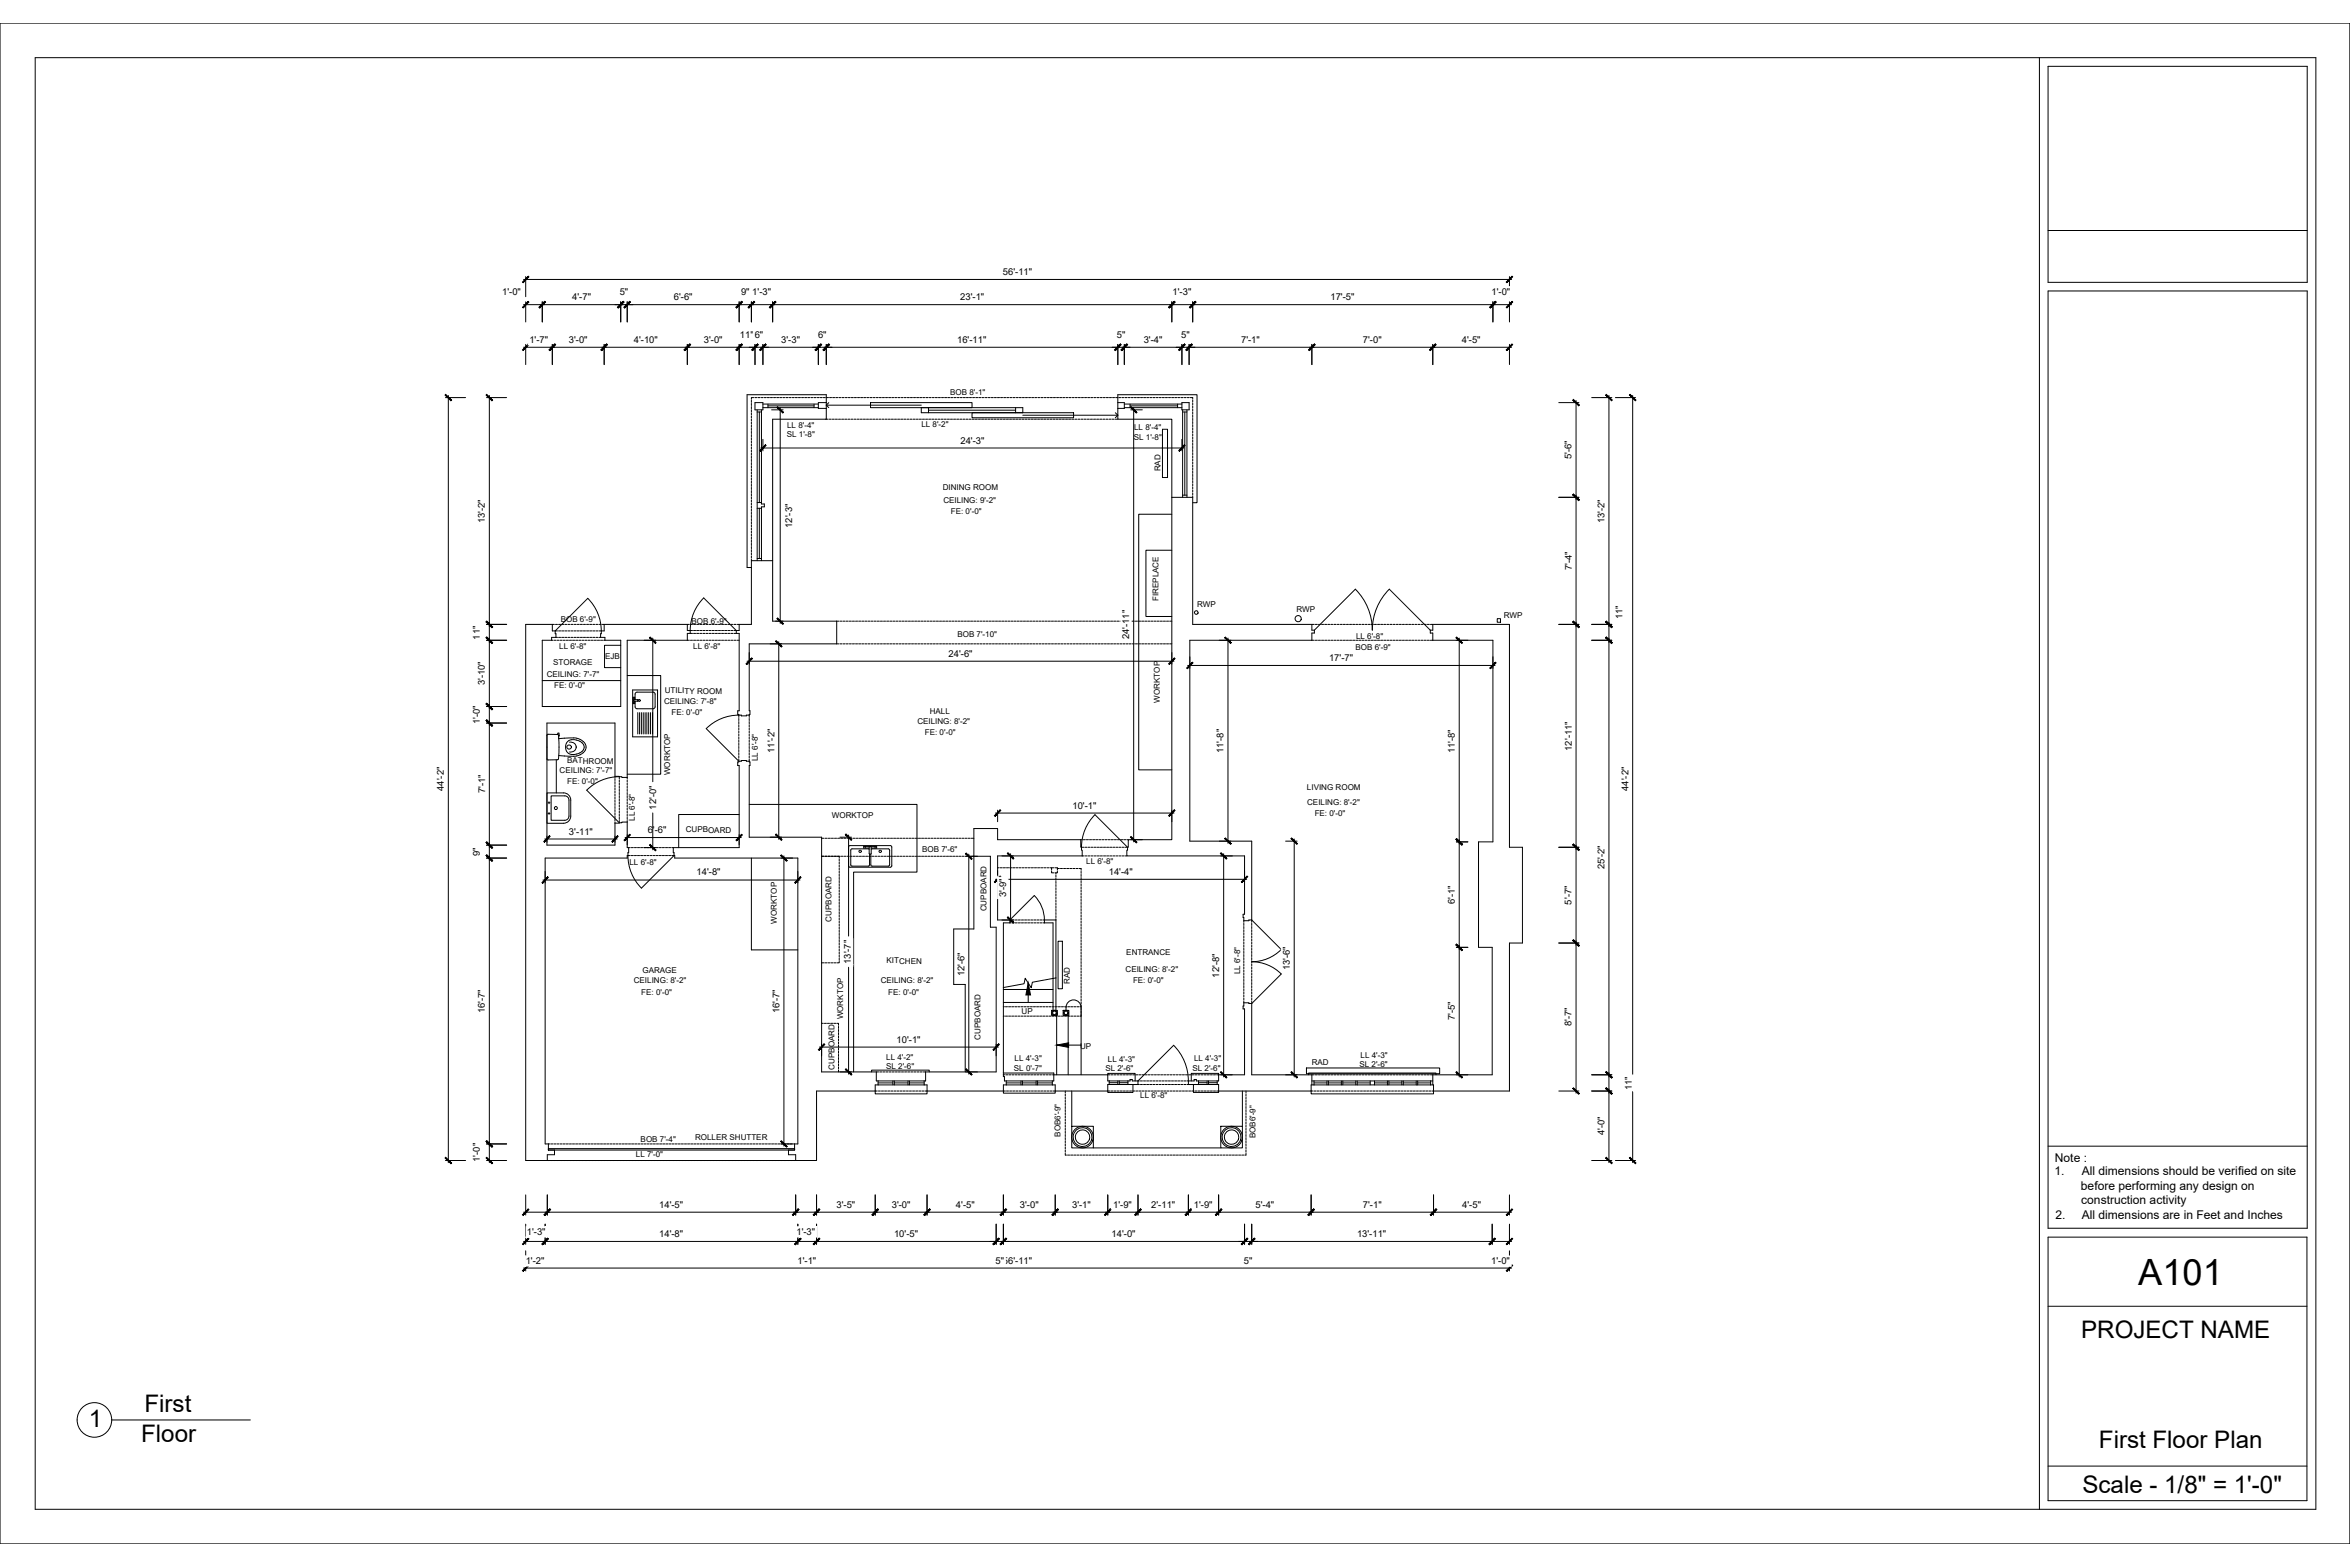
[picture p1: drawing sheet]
<svg xmlns="http://www.w3.org/2000/svg" width="914mm" height="610mm" viewBox="0 0 914 610" stroke-linecap="round" stroke-linejoin="round" font-family="sans-serif">
<defs><g id="words">
<text font-size="14.1" x="832" y="499.9">A101</text>
<g font-size="9.4">
<text x="809.8" y="520.4">PROJECT NAME</text>
<text x="56.2" y="549.3">First</text>
<text x="34.6" y="555.3">1</text>
<text x="54.9" y="560.9">Floor</text>
<text x="816.7" y="563.3">First Floor Plan</text>
<text x="810.3" y="580.6">Scale - 1/8&quot; = 1'-0&quot;</text>
</g>
<g font-size="4.7">
<text x="799.6" y="451.9">Note :</text>
<text x="799.4" y="457.3">1.</text>
<text x="810" y="457.3">All dimensions should be verified on site</text>
<text x="809.7" y="462.9">before performing any design on</text>
<text x="809.8" y="468.5">construction activity</text>
<text x="799.8" y="474.2">2.</text>
<text x="810" y="474.2">All dimensions are in Feet and Inches</text>
</g>
<g font-size="3.7">
<text x="390.3" y="107">56'-11&quot;</text>
<text x="195.4" y="114.8">1'-0&quot;</text>
<text x="222.7" y="116.8">4'-7&quot;</text>
<text x="241.1" y="114.8">5&quot;</text>
<text x="262.2" y="116.8">6'-6&quot;</text>
<text x="288.3" y="114.8">9&quot;</text>
<text x="292.7" y="114.8">1'-3&quot;</text>
<text x="373.7" y="116.8">23'-1&quot;</text>
<text x="456.3" y="114.8">1'-3&quot;</text>
<text x="517.7" y="116.8">17'-5&quot;</text>
<text x="580.4" y="114.8">1'-0&quot;</text>
<text x="287.9" y="131.5">11&quot;</text>
<text x="293.7" y="131.4">6&quot;</text>
<text x="318.3" y="131.4">6&quot;</text>
<text x="434.6" y="131.4">5&quot;</text>
<text x="459.6" y="131.4">5&quot;</text>
<text x="206" y="133.4">1'-7&quot;</text>
<text x="221.4" y="133.4">3'-0&quot;</text>
<text x="246.7" y="133.4">4'-10&quot;</text>
<text x="273.9" y="133.4">3'-0&quot;</text>
<text x="304" y="133.4">3'-3&quot;</text>
<text x="372.4" y="133.4">16'-11&quot;</text>
<text x="445" y="133.4">3'-4&quot;</text>
<text x="482.9" y="133.4">7'-1&quot;</text>
<text x="530.3" y="133.4">7'-0&quot;</text>
<text x="568.8" y="133.4">4'-5&quot;</text>
<text x="373.7" y="172.6">24'-3&quot;</text>
<text x="611.5" y="178.7" transform="rotate(-90 611.5 178.7)">5'-6&quot;</text>
<text x="188.7" y="203.6" transform="rotate(-90 188.7 203.6)">13'-2&quot;</text>
<text x="624.3" y="203.6" transform="rotate(-90 624.3 203.6)">13'-2&quot;</text>
<text x="308.2" y="205.3" transform="rotate(-90 308.2 205.3)">12'-3&quot;</text>
<text x="611.6" y="221.8" transform="rotate(-90 611.6 221.8)">7'-4&quot;</text>
<text x="631.3" y="241" transform="rotate(-90 631.3 241)">11&quot;</text>
<text x="186.8" y="248.8" transform="rotate(-90 186.8 248.8)">11&quot;</text>
<text x="439.4" y="248.7" transform="rotate(-90 439.4 248.7)">24'-11&quot;</text>
<text x="369.1" y="255.5">24'-6&quot;</text>
<text x="517.1" y="257.2">17'-7&quot;</text>
<text x="188.7" y="266.6" transform="rotate(-90 188.7 266.6)">3'-10&quot;</text>
<text x="186.7" y="281.8" transform="rotate(-90 186.7 281.8)">1'-0&quot;</text>
<text x="301.3" y="292.9" transform="rotate(-90 301.3 292.9)">11'-2&quot;</text>
<text x="476.1" y="292.9" transform="rotate(-90 476.1 292.9)">11'-8&quot;</text>
<text x="566.1" y="293.1" transform="rotate(-90 566.1 293.1)">11'-8&quot;</text>
<text x="611.6" y="292.1" transform="rotate(-90 611.6 292.1)">12'-11&quot;</text>
<text x="172.8" y="307.7" transform="rotate(-90 172.8 307.7)">44'-2&quot;</text>
<text x="188.7" y="308.7" transform="rotate(-90 188.7 308.7)">7'-1&quot;</text>
<text x="633.6" y="307.7" transform="rotate(-90 633.6 307.7)">44'-2&quot;</text>
<text x="255.3" y="315" transform="rotate(-90 255.3 315)">12'-0&quot;</text>
<text x="417.3" y="314.6">10'-1&quot;</text>
<text x="221.4" y="324.7">3'-11&quot;</text>
<text x="252" y="324">6'-6&quot;</text>
<text x="186.7" y="333" transform="rotate(-90 186.7 333)">9&quot;</text>
<text x="271.1" y="340.6">14'-8&quot;</text>
<text x="431.4" y="340.4">14'-4&quot;</text>
<text x="624.3" y="338.2" transform="rotate(-90 624.3 338.2)">25'-2&quot;</text>
<text x="391.5" y="349.1" transform="rotate(-90 391.5 349.1)">3'-9&quot;</text>
<text x="566.1" y="351.7" transform="rotate(-90 566.1 351.7)">6'-1&quot;</text>
<text x="611.5" y="351.9" transform="rotate(-90 611.5 351.9)">5'-7&quot;</text>
<text x="331.1" y="375" transform="rotate(-90 331.1 375)">13'-7&quot;</text>
<text x="501.9" y="377.5" transform="rotate(-90 501.9 377.5)">13'-6&quot;</text>
<text x="375.2" y="379.8" transform="rotate(-90 375.2 379.8)">12'-6&quot;</text>
<text x="474.4" y="380.3" transform="rotate(-90 474.4 380.3)">12'-8&quot;</text>
<text x="188.7" y="394.2" transform="rotate(-90 188.7 394.2)">16'-7&quot;</text>
<text x="303.3" y="394.2" transform="rotate(-90 303.3 394.2)">16'-7&quot;</text>
<text x="566.1" y="397" transform="rotate(-90 566.1 397)">7'-5&quot;</text>
<text x="611.5" y="399.3" transform="rotate(-90 611.5 399.3)">8'-7&quot;</text>
<text x="348.9" y="405.6">10'-1&quot;</text>
<text x="635" y="424.1" transform="rotate(-90 635 424.1)">11&quot;</text>
<text x="624.3" y="441.5" transform="rotate(-90 624.3 441.5)">4'-0&quot;</text>
<text x="186.7" y="452" transform="rotate(-90 186.7 452)">1'-0&quot;</text>
<text x="256.5" y="469.8">14'-5&quot;</text>
<text x="325.5" y="469.8">3'-5&quot;</text>
<text x="347" y="469.8">3'-0&quot;</text>
<text x="372" y="469.8">4'-5&quot;</text>
<text x="396.9" y="469.8">3'-0&quot;</text>
<text x="417.2" y="469.8">3'-1&quot;</text>
<text x="433.2" y="469.8">1'-9&quot;</text>
<text x="448" y="469.9">2'-11&quot;</text>
<text x="464.5" y="469.8">1'-9&quot;</text>
<text x="488.5" y="469.8">5'-4&quot;</text>
<text x="530.3" y="469.9">7'-1&quot;</text>
<text x="569" y="469.8">4'-5&quot;</text>
<text x="205" y="480.5">1'-3&quot;</text>
<text x="256.5" y="481.2">14'-8&quot;</text>
<text x="309.9" y="480.5">1'-3&quot;</text>
<text x="347.9" y="481.2">10'-5&quot;</text>
<text x="432.6" y="481.2">14'-0&quot;</text>
<text x="528" y="481.2">13'-11&quot;</text>
<text x="204.6" y="491.9">1'-2&quot;</text>
<text x="310.3" y="491.9">1'-1&quot;</text>
<text x="387.4" y="491.9">5&quot;</text>
<text x="390.3" y="491.6">56'-11&quot;</text>
<text x="484" y="491.9">5&quot;</text>
<text x="580.2" y="491.9">1'-0&quot;</text>
</g>
<g font-size="3.1">
<text x="369.7" y="153.6">BOB 8'-1&quot;</text>
<text x="306.3" y="166.4">LL 8'-4&quot;</text>
<text x="358.5" y="166.2">LL 8'-2&quot;</text>
<text x="441.3" y="167.2">LL 8'-4&quot;</text>
<text x="306.2" y="170">SL 1'-8&quot;</text>
<text x="441.2" y="171">SL 1'-8&quot;</text>
<text x="451.6" y="183.4" transform="rotate(-90 451.6 183.4)">RAD</text>
<text x="366.8" y="190.5">DINING ROOM</text>
<text x="367.1" y="195.7">CEILING: 9'-2&quot;</text>
<text x="370" y="200.1">FE: 0'-0&quot;</text>
<text x="450.8" y="233.8" transform="rotate(-90 450.8 233.8)">FIREPLACE</text>
<text x="465.8" y="236.2">RWP</text>
<text x="504.4" y="238.1">RWP</text>
<text x="218.2" y="241.8">BOB 6'-9&quot;</text>
<text x="269" y="242.8">BOB 6'-9&quot;</text>
<text x="585.1" y="240.4">RWP</text>
<text x="372.5" y="247.7">BOB 7'-10&quot;</text>
<text x="527.7" y="248.5">LL 6'-8&quot;</text>
<text x="217.6" y="252.5">LL 6'-8&quot;</text>
<text x="235.4" y="256.3">EJB</text>
<text x="269.7" y="252.5">LL 6'-8&quot;</text>
<text x="527.4" y="253">BOB 6'-9&quot;</text>
<text x="212.7" y="263.2">CEILING: 7'-7&quot;</text>
<text x="215.3" y="258.6">STORAGE</text>
<text x="215.7" y="267.6">FE: 0'-0&quot;</text>
<text x="258.7" y="269.7">UTILITY ROOM</text>
<text x="258.4" y="273.9">CEILING: 7'-8&quot;</text>
<text x="451.3" y="273.3" transform="rotate(-90 451.3 273.3)">WORKTOP</text>
<text x="261.3" y="278.3">FE: 0'-0&quot;</text>
<text x="357" y="281.7">CEILING: 8'-2&quot;</text>
<text x="361.8" y="277.9">HALL</text>
<text x="359.9" y="286">FE: 0'-0&quot;</text>
<text x="220.7" y="297">BATHROOM</text>
<text x="294.9" y="296.1" transform="rotate(-90 294.9 296.1)">LL 6'-8&quot;</text>
<text x="217.8" y="300.6">CEILING: 7'-7&quot;</text>
<text x="220.7" y="305">FE: 0'-0&quot;</text>
<text x="260.8" y="301.5" transform="rotate(-90 260.8 301.5)">WORKTOP</text>
<text x="508.6" y="307.3">LIVING ROOM</text>
<text x="508.6" y="313.2">CEILING: 8'-2&quot;</text>
<text x="511.6" y="317.6">FE: 0'-0&quot;</text>
<text x="247" y="319.3" transform="rotate(-90 247 319.3)">LL 6'-8&quot;</text>
<text x="266.8" y="323.8">CUPBOARD</text>
<text x="323.7" y="318.2">WORKTOP</text>
<text x="358.8" y="331.3">BOB 7'-6&quot;</text>
<text x="422.7" y="335.9">LL 6'-8&quot;</text>
<text x="244.9" y="336.5">LL 6'-8&quot;</text>
<text x="302.3" y="359.3" transform="rotate(-90 302.3 359.3)">WORKTOP</text>
<text x="323.6" y="358.5" transform="rotate(-90 323.6 358.5)">CUPBOARD</text>
<text x="383.8" y="354.6" transform="rotate(-90 383.8 354.6)">CUPBOARD</text>
<text x="438.3" y="371.4">ENTRANCE</text>
<text x="345" y="374.8">KITCHEN</text>
<text x="246.6" y="382.5">CEILING: 8'-2&quot;</text>
<text x="250" y="378.4">GARAGE</text>
<text x="342.7" y="382.5">CEILING: 8'-2&quot;</text>
<text x="416.3" y="382.9" transform="rotate(-90 416.3 382.9)">RAD</text>
<text x="437.9" y="378.1">CEILING: 8'-2&quot;</text>
<text x="440.9" y="382.5">FE: 0'-0&quot;</text>
<text x="482.6" y="379" transform="rotate(-90 482.6 379)">LL 6'-8&quot;</text>
<text x="249.5" y="386.9">FE: 0'-0&quot;</text>
<text x="345.6" y="386.9">FE: 0'-0&quot;</text>
<text x="397.5" y="394.6">UP</text>
<text x="328.1" y="396.6" transform="rotate(-90 328.1 396.6)">WORKTOP</text>
<text x="381.6" y="404.4" transform="rotate(-90 381.6 404.4)">CUPBOARD</text>
<text x="344.9" y="412.5">LL 4'-2&quot;</text>
<text x="394.8" y="412.7">LL 4'-3&quot;</text>
<text x="420.3" y="408">UP</text>
<text x="431.1" y="413">LL 4'-3&quot;</text>
<text x="464.6" y="412.9">LL 4'-3&quot;</text>
<text x="529.4" y="411.7">LL 4'-3&quot;</text>
<text x="324.7" y="416.2" transform="rotate(-90 324.7 416.2)">CUPBOARD</text>
<text x="344.8" y="415.8">SL 2'-6&quot;</text>
<text x="394.5" y="416.5">SL 0'-7&quot;</text>
<text x="430.1" y="416.6">SL 2'-6&quot;</text>
<text x="464" y="416.5">SL 2'-6&quot;</text>
<text x="510.4" y="414.2">RAD</text>
<text x="529" y="415">SL 2'-6&quot;</text>
<text x="443.7" y="427.3">LL 6'-8&quot;</text>
<text x="270.5" y="443.4">ROLLER SHUTTER</text>
<text x="412.6" y="442.3" transform="rotate(-90 412.6 442.3)">BOB6'-9&quot;</text>
<text x="488.5" y="442.8" transform="rotate(-90 488.5 442.8)">BOB6'-9&quot;</text>
<text x="249.3" y="444.4">BOB 7'-4&quot;</text>
<text x="247.5" y="450.2">LL 7'-0&quot;</text>
</g>
</g></defs>
<!-- layer: A-WALL -->
<g fill="none" stroke="#000" stroke-width=".39">
<path d="M293.8 156.6h3.1v2.8h-3.1zM318.4 156.6h3.1v2.3h-3.1zM435 156.6h2.5v2.3h-2.5zM459.9 156.6h2.8v2.8h-2.8zM456 193.5h8.1v49.4h46.4v2.3h.9v1.1h-.9v2.8h-47.5v78.1h24.1v30.7h-1.2v.3h-1.9v-1.3h-.3v-1.2h.6v-22.7h-45.8v-2.3h.2v-1.1h.3v-2.9h17zM292.4 218.1h8.2v23.5h25v8.9h-34.1v26h.3v1.4h-.3v.3h-1.1v.3h-2v-.3l-1.3-.3v-1.4h.5v-30.1h-1.1v-1.1h1.1v-2.4h4.8zM204.6 242.9h10.3v2.5h1.1v1.1h.3v1.5h-1.7v1.1h-3.6v25.7h30.5v-25.7h-6.1v-1.1h-1.7l.3-2.6h1.1v-2.5h32.3v2.4h1.2v1.1h-1.2v2.7h-23.3v53.3l-4.8-.4v-20.7h-26.5v47.5h26.5v-8.6l4.8-.4v9.9h.5v2h-.3l-.2 2.1h-32v111.2h1.3v2.4h2.4v1.8h-2.8v2.3h-8.4zM287.1 296.4h.4v-.3h.9v-.2h2v.2h1.1v.3h.3v1.4h-.3v27.9h28.2v91.3h21.3v3.5h.7v1.6h-1.1v2.3h-22.9v27.1h-8.1v-2.3h-2.8v-1.8h2.4v-2.4h1.2v-111.2h-47.9l-.2-2.1h-.3v-2h25.6v-31.9h-.5zM378.9 322.3h9.3v4.4h32.3v2.9h.3v1.1h.3v2.3h-32.9v24.9h4.7v1.1h-2.5v59.8h.4v1.7h.7v1.6h-1.1v2.3h-29.7v-2.3h-1.1v-1.6h.6v-3.5h27.4v-56.3h-2.2v-27.6h-6.5zM410.9 380.4v-22.5h-4.5v1.1h3.3v21.6M410 418.1h21v2.4h.6v1.4h-.6v2.5h-20.4v-2.3h-1.1v-1.6h.5zM438.9 420.5h.8v-.6h.9v.6h2.2v1.4h-3.9z"/>
<path d="M462.4 420.5h2.3v-.6h.8v.6h.8v1.4h-3.9zM510.5 420.5h.8v1.6h-1.1v2.3h-36v-2.5h-.6v-1.4h.6v-2.4h10.1v-25.6h-.6l.3-2.4 3.1 .3v27.7h23.4v4M557.5 420.5h-.8v1.6h1.1v2.3h29.5v-57.5h5.1v-37.3h-5.1v-86.7h-29.8v2.3h-1v1.1h1v2.8h23.4v78.4h-5.6v41h5.3v49.6h-23.1v4"/>
<circle cx="421.2" cy="442.4" r="2.8"/>
<circle cx="479.2" cy="442.4" r="2.8"/>
</g>
<!-- layer: A-FLOR-OVHD -->
<g fill="none" stroke="#000" stroke-width=".39">
<path d="M292.4 155.7v.8M292.4 157v.8M292.4 158.2v.8M292.4 159.4v.8M293.3 154.7h-.9v.6M293.7 154.7h.8M294.9 154.7h.8M296.1 154.7h.8M297.4 154.7h.8M298.6 154.7h.8M299.8 154.7h.8M301 154.7h.8"/>
<path d="M302.2 154.7h.8M303.4 154.7h.8M304.6 154.7h.8M305.8 154.7h.8M307 154.7h.8M308.3 154.7h.8M309.5 154.7h.8M310.7 154.7h.8M311.9 154.7h.8M313.1 154.7h.8M314.3 154.7h.8M315.5 154.7h.8"/>
<path d="M316.7 154.7h.8M317.9 154.7h.8M319.1 154.7h.8M320.3 154.7h.9M321.6 154.7h.8M322.8 154.7h.8M324 154.7h.8M325.2 154.7h.8M326.4 154.7h.8M327.6 154.7h.8M328.8 154.7h.8M330 154.7h.8"/>
<path d="M331.2 154.7h.8M332.4 154.7h.9M333.7 154.7h.8M334.9 154.7h.8M336.1 154.7h.8M337.3 154.7h.8M338.5 154.7h.8M339.7 154.7h.8M340.9 154.7h.8M342.1 154.7h.8M343.3 154.7h.8M344.6 154.7h.8"/>
<path d="M345.8 154.7h.8M347 154.7h.8M348.2 154.7h.8M349.4 154.7h.8M350.6 154.7h.8M351.8 154.7h.8M353 154.7h.8M354.2 154.7h.8M355.4 154.7h.8M356.6 154.7h.9M357.9 154.7h.8M359.1 154.7h.8"/>
<path d="M360.3 154.7h.8M361.5 154.7h.8M362.7 154.7h.8M363.9 154.7h.8M365.1 154.7h.8M366.3 154.7h.8M367.5 154.7h.9M368.8 154.7h.8M370 154.7h.8M371.2 154.7h.8M372.4 154.7h.8M373.6 154.7h.8"/>
<path d="M374.8 154.7h.8M376 154.7h.8M377.2 154.7h.8M378.4 154.7h.8M379.6 154.7h.8M380.9 154.7h.8M382.1 154.7h.8M383.3 154.7h.8M384.5 154.7h.8M385.7 154.7h.8M386.9 154.7h.8M388.1 154.7h.8"/>
<path d="M389.3 154.7h.8M390.5 154.7h.8M391.7 154.7h.9M393 154.7h.8M394.2 154.7h.8M395.4 154.7h.8M396.6 154.7h.8M397.8 154.7h.8M399 154.7h.8M400.2 154.7h.8M401.4 154.7h.8M402.6 154.7h.8"/>
<path d="M403.8 154.7h.9M405.1 154.7h.8M406.3 154.7h.8M407.5 154.7h.8M408.7 154.7h.8M409.9 154.7h.8M411.1 154.7h.8M412.3 154.7h.8M413.5 154.7h.8M414.7 154.7h.8M415.9 154.7h.9M417.2 154.7h.8"/>
<path d="M418.4 154.7h.8M419.6 154.7h.8M420.8 154.7h.8M422 154.7h.8M423.2 154.7h.8M424.4 154.7h.8M425.6 154.7h.8M426.8 154.7h.8M428.1 154.7h.8M429.3 154.7h.8M430.5 154.7h.8M431.7 154.7h.8"/>
<path d="M432.9 154.7h.8M434.1 154.7h.8M435.3 154.7h.8M436.5 154.7h.8M437.7 154.7h.8M438.9 154.7h.8M440.2 154.7h.8M441.4 154.7h.8M442.6 154.7h.8M443.8 154.7h.8M445 154.7h.8M446.2 154.7h.8"/>
<path d="M447.4 154.7h.8M448.6 154.7h.8M449.8 154.7h.8M451 154.7h.8M452.2 154.7h.9M453.5 154.7h.8M454.7 154.7h.8M455.9 154.7h.8M457.1 154.7h.8M458.3 154.7h.8M459.5 154.7h.8M460.7 154.7h.8"/>
<path d="M461.9 154.7h.8M463.1 154.7h1v.4M464.1 155.5v.8M464.1 156.7v.8M464.1 157.9v.8M464.1 159.2v.8M292.4 160.6v.8M292.4 161.8v.8M292.4 163v.8M292.4 164.2v.8M292.4 165.4v.8M292.4 166.6v.8"/>
<path d="M292.4 167.8v.8M292.4 169.1v.8M292.4 170.3v.8M292.4 171.5v.8M292.4 172.7v.8M292.4 173.9v.8M292.4 175.1v.8M292.4 176.3v.8M292.4 177.5v.8M292.4 178.7v.8M292.4 179.9v.9M321.2 163.1h1"/>
<path d="M322.6 163.1h.8M323.8 163.1h.8M325 163.1h.9M326.3 163.1h.8M327.5 163.1h.8M328.7 163.1h.8M329.9 163.1h.8M331.1 163.1h.8M332.3 163.1h.8M333.5 163.1h.8M334.7 163.1h.8M335.9 163.1h.8"/>
<path d="M337.2 163.1h.8M338.4 163.1h.8M339.6 163.1h.8M340.8 163.1h.8M342 163.1h.8M343.2 163.1h.8M344.4 163.1h.8M345.6 163.1h.8M346.8 163.1h.8M348 163.1h.8M349.3 163.1h.8M350.5 163.1h.8"/>
<path d="M351.7 163.1h.8M352.9 163.1h.8M354.1 163.1h.8M355.3 163.1h.8M356.5 163.1h.8M357.7 163.1h.8M358.9 163.1h.8M360.1 163.1h.8M361.3 163.1h.9M362.6 163.1h.8M363.8 163.1h.8M365 163.1h.8"/>
<path d="M366.2 163.1h.8M367.4 163.1h.8M368.6 163.1h.8M369.8 163.1h.8M371 163.1h.8M372.2 163.1h.9M373.5 163.1h.8M374.7 163.1h.8M375.9 163.1h.8M377.1 163.1h.8M378.3 163.1h.8M379.5 163.1h.8"/>
<path d="M380.7 163.1h.8M381.9 163.1h.8M383.1 163.1h.8M384.3 163.1h.8M385.6 163.1h.8M386.8 163.1h.8M388 163.1h.8M389.2 163.1h.8M390.4 163.1h.8M391.6 163.1h.8M392.8 163.1h.8M394 163.1h.8"/>
<path d="M395.2 163.1h.8M396.4 163.1h.9M397.7 163.1h.8M398.9 163.1h.8M400.1 163.1h.8M401.3 163.1h.8M402.5 163.1h.8M403.7 163.1h.8M404.9 163.1h.8M406.1 163.1h.8M407.3 163.1h.8M408.5 163.1h.9"/>
<path d="M409.8 163.1h.8M411 163.1h.8M412.2 163.1h.8M413.4 163.1h.8M414.6 163.1h.8M415.8 163.1h.8M417 163.1h.8M418.2 163.1h.8M419.4 163.1h.8M420.6 163.1h.9M421.9 163.1h.8M423.1 163.1h.8"/>
<path d="M424.3 163.1h.8M425.5 163.1h.8M426.7 163.1h.8M427.9 163.1h.8M429.1 163.1h.8M430.3 163.1h.8M431.5 163.1h.9M432.8 163.1h.8M434 163.1h1M464.1 160.4v.8M464.1 161.6v.8M464.1 162.8v.8"/>
<path d="M464.1 164v.8M464.1 165.2v.8M464.1 166.4v.8M464.1 167.6v.8M464.1 168.8v.8M464.1 170v.8M464.1 171.2v.9M464.1 172.5v.8M464.1 173.7v.8M464.1 174.9v.8M464.1 176.1v.8M464.1 177.3v.8"/>
<path d="M464.1 178.5v.8M464.1 179.7v.8M292.4 181.2v.8M292.4 182.4v.8M292.4 183.6v.8M292.4 184.8v.8M292.4 186v.8M292.4 187.2v.8M292.4 188.4v.8M292.4 189.6v.8M292.4 190.8v.8M292.4 192v.8"/>
<path d="M292.4 193.3v.8M292.4 194.5v.8M292.4 195.7v.8M292.4 196.9v.8M292.4 198.1v.8M292.4 199.3v.8M464.1 180.9v.8M464.1 182.1v.8M464.1 183.3v.9M464.1 184.6v.8M464.1 185.8v.8M464.1 187v.8"/>
<path d="M464.1 188.2v.8M464.1 189.4v.8M464.1 190.6v.8M464.1 191.8v.8M464.1 193v.5M292.4 200.5v.8M292.4 201.7v.8M292.4 202.9v.8M292.4 204.1v.9M292.4 205.4v.8M292.4 206.6v.8M292.4 207.8v.8"/>
<path d="M292.4 209v.8M292.4 210.2v.8M292.4 211.4v.8M292.4 212.6v.8M292.4 213.8v.8M292.4 215v.8M292.4 216.2v.9M292.4 217.5v.6M214.6 249.1h.5M214.9 242.9h.8M215.5 249.1h.8M216 245.4h.9"/>
<path d="M216.1 242.9h.8M216.3 248h.6M216.7 249.1h.8M217.3 248h.8M217.3 245.4h.8M217.3 242.9h.8M217.9 249.1h.8M218.5 248h.9M218.5 245.4h.9M218.5 242.9h.9M219.2 249.1h.8M219.8 248h.8"/>
<path d="M219.8 245.4h.8M219.8 242.9h.8M220.4 249.1h.8M221 248h.8M221 245.4h.8M221 242.9h.8M221.6 249.1h.8M222.2 248h.8M222.2 245.4h.8M222.2 242.9h.8M222.8 249.1h.8M223.4 248h.8"/>
<path d="M223.4 245.4h.8M223.4 242.9h.8M224 249.1h.8M224.6 248h.8M224.6 245.4h.8M224.6 242.9h.8M225.2 249.1h.8M225.8 248h.8M225.8 245.4h.8M225.8 242.9h.8M226.4 249.1h.8M227 248h.8"/>
<path d="M227 245.4h.8M227 242.9h.8M227.6 249.1h.8M228.2 248h.8M228.2 245.4h.8M228.2 242.9h.8M228.8 249.1h.8M229.4 248h.9M229.4 245.4h.9M229.4 242.9h.9M230 249.1h.9M230.7 248h.8"/>
<path d="M230.7 245.4h.8M230.7 242.9h.8M231.3 249.1h.8M231.9 248h.8M231.9 245.4h.8M231.9 242.9h.8M232.5 249.1h.8M233.1 248h.6M233.1 245.4h.9M233.1 242.9h.8M233.7 249.1h.8M234.3 242.9h.8"/>
<path d="M234.9 249.1h.5M267.4 249.1h.8M267.4 242.9h.8M268.6 246.4h.9M268.6 245.3h.9M268.7 249.1h.8M268.7 242.9h.8M269.9 246.4h.8M269.9 245.3h.8M269.9 249.1h.8M269.9 242.9h.8M271.1 246.4h.8"/>
<path d="M271.1 245.3h.8M271.1 249.1h.8M271.1 242.9h.8M272.3 246.4h.8M272.3 245.3h.8M272.3 249.1h.8M272.3 242.9h.8M273.5 246.4h.8M273.5 245.3h.8M273.5 249.1h.8M273.5 242.9h.8M274.7 246.4h.8"/>
<path d="M274.7 245.3h.8M274.7 249.1h.8M274.7 242.9h.8M275.9 246.4h.8M275.9 245.3h.8M275.9 249.1h.8M275.9 242.9h.8M277.1 246.4h.8M277.1 245.3h.8M277.1 249.1h.8M277.1 242.9h.8M278.3 246.4h.8"/>
<path d="M278.3 245.3h.8M278.3 249.1h.8M278.3 242.9h.8M279.5 246.4h.9M279.5 245.3h.9M279.5 249.1h.9M279.5 242.9h.9M280.8 246.4h.8M280.8 245.3h.8M280.8 249.1h.8M280.8 242.9h.8M282 246.4h.8"/>
<path d="M282 245.3h.8M282 249.1h.8M282 242.9h.8M283.2 246.4h.8M283.2 245.3h.8M283.2 249.1h.8M283.2 242.9h.8M284.4 246.4h.8M284.4 245.3h.8M284.4 249.1h.8M284.4 242.9h.8M285.6 246.4h.9"/>
<path d="M285.6 245.3h.9M285.6 249.1h.8M285.6 242.9h.8M286.8 249.1h.8M286.8 242.9h.8M325.6 250.5h.8M325.6 241.6h.8M326.8 250.5h.8M326.8 241.6h.8M328 250.5h.8M328 241.6h.8M329.2 250.5h.9"/>
<path d="M329.2 241.6h.9M330.5 250.5h.8M330.5 241.6h.8M331.7 250.5h.8M331.7 241.6h.8M332.9 250.5h.8M332.9 241.6h.8M334.1 250.5h.8M334.1 241.6h.8M335.3 250.5h.8M335.3 241.6h.8M336.5 250.5h.8"/>
<path d="M336.5 241.6h.8M337.7 250.5h.8M337.7 241.6h.8M338.9 250.5h.8M338.9 241.6h.8M340.1 250.5h.9M340.1 241.6h.9M341.4 250.5h.8M341.4 241.6h.8M342.6 250.5h.8M342.6 241.6h.8M343.8 250.5h.8"/>
<path d="M343.8 241.6h.8M345 250.5h.8M345 241.6h.8M346.2 250.5h.8M346.2 241.6h.8M347.4 250.5h.8M347.4 241.6h.8M348.6 250.5h.8M348.6 241.6h.8M349.8 250.5h.8M349.8 241.6h.8M351 250.5h.8"/>
<path d="M351 241.6h.8M352.2 250.5h.8M352.2 241.6h.8M353.5 250.5h.8M353.5 241.6h.8M354.7 250.5h.8M354.7 241.6h.8M355.9 250.5h.8M355.9 241.6h.8M357.1 250.5h.8M357.1 241.6h.8M358.3 250.5h.8"/>
<path d="M358.3 241.6h.8M359.5 250.5h.8M359.5 241.6h.8M360.7 250.5h.8M360.7 241.6h.8M361.9 250.5h.8M361.9 241.6h.8M363.1 250.5h.8M363.1 241.6h.8M364.3 250.5h.9M364.3 241.6h.9M365.6 250.5h.8"/>
<path d="M365.6 241.6h.8M366.8 250.5h.8M366.8 241.6h.8M368 250.5h.8M368 241.6h.8M369.2 250.5h.8M369.2 241.6h.8M370.4 250.5h.8M370.4 241.6h.8M371.6 250.5h.8M371.6 241.6h.8M372.8 250.5h.8"/>
<path d="M372.8 241.6h.8M374 250.5h.8M374 241.6h.8M375.2 250.5h.8M375.2 241.6h.8M376.4 250.5h.9M376.4 241.6h.9M377.7 250.5h.8M377.7 241.6h.8M378.9 250.5h.8M378.9 241.6h.8M380.1 250.5h.8"/>
<path d="M380.1 241.6h.8M381.3 250.5h.8M381.3 241.6h.8M382.5 250.5h.8M382.5 241.6h.8M383.7 250.5h.8M383.7 241.6h.8M384.9 250.5h.8M384.9 241.6h.8M386.1 250.5h.8M386.1 241.6h.8M387.3 250.5h.8"/>
<path d="M387.3 241.6h.8M388.5 250.5h.9M388.5 241.6h.9M389.8 250.5h.8M389.8 241.6h.8M391 250.5h.8M391 241.6h.8M392.2 250.5h.8M392.2 241.6h.8M393.4 250.5h.8M393.4 241.6h.8M394.6 250.5h.8"/>
<path d="M394.6 241.6h.8M395.8 250.5h.8M395.8 241.6h.8M397 250.5h.8M397 241.6h.8M398.2 250.5h.8M398.2 241.6h.8M399.4 250.5h.9M399.4 241.6h.9M400.7 250.5h.8M400.7 241.6h.8M401.9 250.5h.8"/>
<path d="M401.9 241.6h.8M403.1 250.5h.8M403.1 241.6h.8M404.3 250.5h.8M404.3 241.6h.8M405.5 250.5h.8M405.5 241.6h.8M406.7 250.5h.8M406.7 241.6h.8M407.9 250.5h.8M407.9 241.6h.8M409.1 250.5h.8"/>
<path d="M409.1 241.6h.8M410.3 250.5h.8M410.3 241.6h.8M411.5 250.5h.8M411.5 241.6h.8M412.8 250.5h.8M412.8 241.6h.8M414 250.5h.8M414 241.6h.8M415.2 250.5h.8M415.2 241.6h.8M416.4 250.5h.8"/>
<path d="M416.4 241.6h.8M417.6 250.5h.8M417.6 241.6h.8M418.8 250.5h.8M418.8 241.6h.8M420 250.5h.8M420 241.6h.8M421.2 250.5h.8M421.2 241.6h.8M422.4 250.5h.8M422.4 241.6h.8M423.6 250.5h.8"/>
<path d="M423.6 241.6h.8M424.9 250.5h.8M424.9 241.6h.8M426.1 250.5h.8M426.1 241.6h.8M427.3 250.5h.8M427.3 241.6h.8M428.5 250.5h.8M428.5 241.6h.8M429.7 250.5h.8M429.7 241.6h.8M430.9 250.5h.8"/>
<path d="M430.9 241.6h.8M432.1 250.5h.8M432.1 241.6h.8M433.3 250.5h.8M433.3 241.6h.8M434.5 250.5h.8M434.5 241.6h.8M435.7 250.5h.9M435.7 241.6h.9M437 250.5h.8M437 241.6h.8M438.2 250.5h.8"/>
<path d="M438.2 241.6h.8M439.4 250.5h.8M439.4 241.6h.8M440.6 250.5h.8M440.6 241.6h.8M441.8 250.5h.8M441.8 241.6h.8M443 250.5h.8M443 241.6h.8M444.2 250.5h.8M444.2 241.6h.8M445.4 250.5h.8"/>
<path d="M445.4 241.6h.8M446.6 250.5h.8M446.6 241.6h.8M447.8 250.5h.8M447.8 241.6h.8M449.1 250.5h.8M449.1 241.6h.8M450.3 250.5h.8M450.3 241.6h.8M451.5 250.5h.8M451.5 241.6h.8M452.7 250.5h.8"/>
<path d="M452.7 241.6h.8M453.9 250.5h.8M453.9 241.6h.8M455.1 250.5h.9M455.1 241.6h.9M510.5 249.1h.9M510.5 242.9h.9M511.8 249.1h.8M511.8 242.9h.8M513 249.1h.8M513 242.9h.8M514.2 249.1h.8"/>
<path d="M514.2 242.9h.8M515.4 249.1h.8M515.4 242.9h.8M516.6 249.1h.8M516.6 242.9h.8M517.8 249.1h.9M517.8 242.9h.9M519.1 249.1h.8M519.1 242.9h.8M520.3 249.1h.8M520.3 242.9h.8M521.5 249.1h.8"/>
<path d="M521.5 242.9h.8M522.7 249.1h.8M522.7 242.9h.8M523.9 249.1h.8M523.9 242.9h.8M525.1 249.1h.8M525.1 242.9h.8M526.3 249.1h.8M526.3 242.9h.8M527.5 249.1h.8M527.5 242.9h.8M528.7 249.1h.8"/>
<path d="M528.7 242.9h.8M529.9 249.1h.9M529.9 242.9h.9M531.2 249.1h.8M531.2 242.9h.8M532.4 249.1h.8M532.4 242.9h.8M533.6 249.1h.8M533.6 242.9h.8M534.8 249.1h.8M534.8 242.9h.8M536 249.1h.8"/>
<path d="M536 242.9h.8M537.2 249.1h.8M537.2 242.9h.8M538.4 249.1h.8M538.4 242.9h.8M539.6 249.1h.8M539.6 242.9h.8M540.8 249.1h.8M540.8 242.9h.8M542 249.1h.9M542 242.9h.9M543.3 249.1h.8"/>
<path d="M543.3 242.9h.8M544.5 249.1h.8M544.5 242.9h.8M545.7 249.1h.8M545.7 242.9h.8M546.9 249.1h.8M546.9 242.9h.8M548.1 249.1h.8M548.1 242.9h.8M549.3 249.1h.8M549.3 242.9h.8M550.5 249.1h.8"/>
<path d="M550.5 242.9h.8M551.7 249.1h.8M551.7 242.9h.8M552.9 249.1h.9M552.9 242.9h.9M554.2 249.1h.8M554.2 242.9h.8M555.4 249.1h.8M555.4 242.9h.8M556.6 249.1h.9M556.6 242.9h.9M287.5 278.2v.9"/>
<path d="M287.5 279.5v.8M291.5 278.2v.9M291.5 279.5v.8M287.5 280.7v.8M287.5 281.9v.8M287.5 283.1v.8M287.5 284.3v.9M287.5 285.6v.8M287.5 286.8v.8M287.5 288v.8M287.5 289.2v.8M287.5 290.4v.8"/>
<path d="M287.5 291.6v.8M287.5 292.8v.8M287.5 294v.8M287.5 295.2v.9M291.5 280.7v.8M291.5 281.9v.8M291.5 283.1v.8M291.5 284.3v.9M291.5 285.6v.8M291.5 286.8v.8M291.5 288v.8M291.5 289.2v.8"/>
<path d="M291.5 290.4v.8M291.5 291.6v.8M291.5 292.8v.8M291.5 294v.8M291.5 295.2v.9M239.3 302v.5M239.3 302.9v.8M239.3 304.1v.8M239.3 305.3v.8M239.3 306.5v.8M239.3 307.7v.8M239.3 308.9v.8"/>
<path d="M239.3 310.1v.8M239.3 311.3v.8M239.3 312.5v.8M239.3 313.7v.8M239.3 314.9v.9M239.3 316.2v.8M239.3 317.4v.8M239.3 318.6v.8M239.3 319.8v.4M241 302.2v.9M241 303.5v.8M241 304.7v.8"/>
<path d="M241 305.9v.8M241 307.1v.8M241 308.3v.8M241 309.5v.8M241 310.7v.8M241 311.9v.8M241 313.1v.8M241 314.3v.9M241 315.6v.8M241 316.8v.8M241 318v.8M241 319.2v.9"/>
<path d="M244.1 302.4v.7M244.1 303.5v.8M244.1 304.7v.8M244.1 305.9v.8M244.1 307.1v.8M244.1 308.3v.8M244.1 309.5v.8M244.1 310.7v.8M244.1 311.9v.8M244.1 313.1v.8M244.1 314.3v.9M244.1 315.6v.8"/>
<path d="M244.1 316.8v.8M244.1 318v.8M244.1 319.2v.6M244.3 332.8h.9M244.6 329.7h.6M245.6 329.7h.8M245.6 332.8h.8M246.8 329.7h.9M246.8 332.8h.9M248.1 329.7h.8M248.1 332.8h.8M249.3 329.7h.8"/>
<path d="M249.3 332.8h.8M250.5 329.7h.8M250.5 332.8h.8M251.7 329.7h.8M251.7 332.8h.8M252.9 329.7h.8M252.9 332.8h.8M254.1 329.7h.8M254.1 332.8h.8M255.3 329.7h.8M255.3 332.8h.8M256.5 329.7h.8"/>
<path d="M256.5 332.8h.8M257.7 329.7h.8M257.7 332.8h.8M258.9 329.7h.8M258.9 332.8h.8M260.1 329.7h.9M260.1 332.8h.9M261.4 329.7h.6M261.4 332.8h.9M319.7 326.1h1M319.7 333.1h1M321.1 326.1h.8"/>
<path d="M321.1 333.1h.8M322.3 326.1h.8M322.3 333.1h.8M323.5 326.1h.8M323.5 333.1h.8M324.7 326.1h.8M324.7 333.1h.8M325.9 326.1h.8M325.9 333.1h.8M327.1 326.1h.8M327.1 333.1h.8M328.3 326.1h.8"/>
<path d="M328.3 333.1h.8M329.5 326.1h.8M329.5 333.1h.8M330.8 326.1h.8M330.8 333.1h.8M332 326.1h.8M332 333.1h.8M333.2 326.1h.8M333.2 333.1h.8M334.4 326.1h.8M334.4 333.1h.8M335.6 326.1h.8"/>
<path d="M335.6 333.1h.8M336.8 326.1h.8M336.8 333.1h.8M338 326.1h.8M338 333.1h.8M339.2 326.1h.8M339.2 333.1h.8M340.4 326.1h.8M340.4 333.1h.8M341.6 326.1h.9M341.6 333.1h.9M342.9 326.1h.8"/>
<path d="M342.9 333.1h.8M344.1 326.1h.8M344.1 333.1h.8M345.3 326.1h.8M345.3 333.1h.8M346.5 326.1h.8M346.5 333.1h.8M347.7 326.1h.8M347.7 333.1h.8M348.9 326.1h.8M348.9 333.1h.8M350.1 326.1h.8"/>
<path d="M350.1 333.1h.8M351.3 326.1h.8M351.3 333.1h.8M352.5 326.1h.8M352.5 333.1h.8M353.7 326.1h.9M353.7 333.1h.9M355 326.1h.8M355 333.1h.8M356.2 326.1h.8M356.2 333.1h.8M357.4 326.1h.8"/>
<path d="M357.4 333.1h.8M358.6 326.1h.8M358.6 333.1h.8M359.8 326.1h.8M359.8 333.1h.8M361 326.1h.8M361 333.1h.8M362.2 326.1h.8M362.2 333.1h.8M363.4 326.1h.8M363.4 333.1h.8M364.6 326.1h.8"/>
<path d="M364.6 333.1h.8M365.8 326.1h.9M365.8 333.1h.9M367.1 326.1h.8M367.1 333.1h.8M368.3 326.1h.8M368.3 333.1h.8M369.5 326.1h.8M369.5 333.1h.8M370.7 326.1h.8M370.7 333.1h.8M371.9 326.1h.8"/>
<path d="M371.9 333.1h.8M373.1 326.1h.8M373.1 333.1h.8M374.3 326.1h.8M374.3 333.1h.8M375.5 326.1h.8M375.5 333.1h.8M376.7 326.1h.8M376.7 333.1h.8M378 326.1h.9M378 333.1h.9M388.2 337.6h.6"/>
<path d="M389.2 337.6h.8M390.4 337.6h.8M391.6 337.6h.8M392.8 337.6h.8M394 337.6h.9M395.3 337.6h.8M396.5 337.6h.8M397.7 337.6h.8M398.9 337.6h.8M400.1 337.6h.8M401.3 337.6h.8M402.5 337.6h.8"/>
<path d="M403.7 337.6h.8M404.9 337.6h.8M406.1 337.6h.9M407.4 337.6h.8M408.6 337.6h.6M409.2 338.8v.8h.9M410.1 337.6h-.9v.8M410.5 337.6h.9v.8M410.9 339.6v.5M411.4 338.8v.8h-.9M411.4 337.9h.8M412.6 337.9h.8"/>
<path d="M413.8 337.9h.8M415 337.9h.9M416.3 337.9h.8M417.5 337.9h.8M418.7 337.9h.8M419.9 337.9h.8v.7M420.5 326.7h.6M420.7 339v.8M420.8 329.6h.9M421.1 333h.6M421.5 326.7h.8M422.1 333h.8"/>
<path d="M422.1 329.6h.8M422.7 326.7h.8M423.3 333h.8M423.3 329.6h.8M423.9 326.7h.8M424.5 333h.8M424.5 329.6h.8M425.1 326.7h.8M425.7 333h.9M425.7 329.6h.9M426.3 326.7h.9M427 333h.8"/>
<path d="M427 329.6h.8M427.6 326.7h.8M428.2 333h.8M428.2 329.6h.8M428.8 326.7h.8M429.4 333h.8M429.4 329.6h.8M430 326.7h.8M430.6 333h.8M430.6 329.6h.8M431.2 326.7h.8M431.8 333h.8"/>
<path d="M431.8 329.6h.8M432.4 326.7h.8M433 333h.8M433 329.6h.8M433.6 326.7h.8M434.2 333h.8M434.2 329.6h.8M434.8 326.7h.8M435.4 333h.8M435.4 329.6h.8M436 326.7h.8M436.6 333h.8"/>
<path d="M436.6 329.6h.8M437.2 326.7h.8M437.8 333h.7M437.8 329.6h.9M438.4 326.7h.6M392.9 357.9h.5M392.9 359h.5M393.8 357.9h.8M393.8 359h.8M395 357.9h.8M395 359h.8M396.2 357.9h.8"/>
<path d="M396.2 359h.8M397.4 357.9h.9M397.4 359h.9M398.7 357.9h.8M398.7 359h.8M399.9 357.9h.8M399.9 359h.8M401.1 357.9h.8M401.1 359h.8M402.3 357.9h.8M402.3 359h.8M403.5 357.9h.8"/>
<path d="M403.5 359h.8M404.7 357.9h.8M404.7 359h.8M405.9 357.9h.5M405.9 359h.5M410.9 340.5v.8M410.9 341.7v.8M410.9 342.9v.8M410.9 344.1v.8M410.9 345.3v.8M410.9 346.5v.8M410.9 347.7v.8"/>
<path d="M410.9 348.9v.8M410.9 350.1v.8M410.9 351.3v.9M410.9 352.6v.8M410.9 353.8v.8M410.9 355v.8M410.9 356.2v.8M410.9 357.4v.5M420.7 340.2v.8M420.7 341.4v.8M420.7 342.6v.8M420.7 343.8v.8"/>
<path d="M420.7 345v.8M420.7 346.2v.8M420.7 347.4v.8M420.7 348.6v.8M420.7 349.8v.8M420.7 351.1v.8M420.7 352.3v.8M420.7 353.5v.8M420.7 354.7v.8M420.7 355.9v.8M420.7 357.1v.8M420.7 358.3v.8"/>
<path d="M420.7 359.5v.8M484 358.2v.6M484 359.2v.8M487.1 357.9v.9M487.1 359.2v.8M420.7 360.7v.8M420.7 362v.8M420.7 363.2v.8M420.7 364.4v.8M420.7 365.6v.8M420.7 366.8v.8M420.7 368v.8"/>
<path d="M420.7 369.2v.8M420.7 370.4v.8M420.7 371.6v.8M420.7 372.8v.8M420.7 374v.9M420.7 375.3v.8M420.7 376.5v.8M420.7 377.7v.8M420.7 378.9v.8M484 360.4v.8M484 361.6v.8M484 362.8v.9"/>
<path d="M484 364.1v.8M484 365.3v.8M484 366.5v.8M484 367.7v.8M484 368.9v.8M484 370.1v.8M484 371.3v.8M484 372.5v.8M484 373.7v.9M484 375v.8M484 376.2v.8M484 377.4v.8"/>
<path d="M484 378.6v.8M484 379.8v.8M487.1 360.4v.8M487.1 361.6v.8M487.1 362.8v.9M487.1 364.1v.8M487.1 365.3v.8M487.1 366.5v.8M487.1 367.7v.8M487.1 368.9v.8M487.1 370.1v.8M487.1 371.3v.8"/>
<path d="M487.1 372.5v.8M487.1 373.7v.9M487.1 375v.8M487.1 376.2v.8M487.1 377.4v.8M487.1 378.6v.8M487.1 379.8v.8M390.4 395.3h.4M390.4 391.7h.4M391.2 395.3h.8M391.2 391.7h.8M392.4 395.3h.8"/>
<path d="M392.4 391.7h.8M393.6 395.3h.9M393.6 391.7h.9M394.9 395.3h.8M394.9 391.7h.8M396.1 395.3h.8M396.1 391.7h.8M397.3 395.3h.8M397.3 391.7h.8M398.5 395.3h.8M398.5 391.7h.8M399.7 395.3h.8"/>
<path d="M399.7 391.7h.8M400.9 395.3h.8M400.9 391.7h.8M402.1 395.3h.8M402.1 391.7h.8M403.3 395.3h.8M403.3 391.7h.8M404.5 395.3h.8M404.5 391.7h.8M405.7 395.3h.8M405.7 391.7h.8M407 395.3h.8"/>
<path d="M407 391.7h.8M408.2 395.3h.8M408.2 391.7h.8M409.4 395.3h.8M409.4 391.7h.8M410.6 395.3h.8M410.6 391.7h.8M411.8 395.3h.8M411.8 391.7h.8M413 395.3h.8M413 391.7h.8M414.2 395.3h.8"/>
<path d="M414.2 391.7h.8M415.4 395.3h.8M415.4 391.7h.8M416.6 395.3h.8M416.6 391.7h.8M417.9 395.3h.8M417.9 391.7h.8M419.1 395.3h.8M419.1 391.7h.8M420.3 391.7h.4M420.7 380.1v.8M420.7 381.3v.8"/>
<path d="M420.7 382.5v.8M420.7 383.7v.8M420.7 384.9v.8M420.7 386.1v.9M420.7 387.4v.8M420.7 388.6v.8M420.7 389.8v.8M420.7 391v.8M420.7 392.2v.8M420.7 393.4v.8M420.7 394.6v.7h-.4M484 381v.8"/>
<path d="M484 382.2v.8M484 383.4v.8M484 384.6v.8M484 385.8v.9M484 387.1v.8M484 388.3v.8M484 389.5v.6M487.1 381v.8M487.1 382.2v.8M487.1 383.4v.8M487.1 384.6v.8M487.1 385.8v.9"/>
<path d="M487.1 387.1v.8M487.1 388.3v.8M487.1 389.5v.9M341 417h.9M342.3 417h.8M343.5 417h.8M344.7 417h.8M345.9 417h.8M347.1 417h.8M348.4 417h.8M349.6 417h.8M350.8 417h.8"/>
<path d="M352 417h.8M353.2 417h.8M354.4 417h.8M355.6 417h.8M356.8 417h.8M358 417h.8M359.2 417h1M390.4 418.1h.5M391.4 418.1h.8M392.6 418.1h.8M393.8 418.1h.8M395 418.1h.8"/>
<path d="M396.2 418.1h.8M397.4 418.1h.8M398.6 418.1h.8M399.8 418.1h.8M401 418.1h.8M402.2 418.1h.8M403.4 418.1h.9M404.7 418.1h.8M405.9 418.1h.8M407.1 418.1h.8M408.3 418.1h.8M409.5 418.1h.5"/>
<path d="M431 418.1h.8M432.2 418.1h.8M433.4 418.1h.9M434.7 418.1h.8M435.9 418.1h.8M437.1 418.1h.8M438.3 418.1h.8M439.5 418.1h.8M440.7 418.1h.8M441.9 418.1h.8M443.1 418.1h.8M444.3 418.1h.8"/>
<path d="M445.5 418.1h.9M446.8 418.1h.8M448 418.1h.8M449.2 418.1h.8M450.4 418.1h.8M451.6 418.1h.8M452.8 418.1h.8M454 418.1h.8M455.2 418.1h.8M456.4 418.1h.8M457.6 418.1h.8M458.9 418.1h.8"/>
<path d="M460.1 418.1h.8M461.3 418.1h.8M462.5 418.1h.8M463.7 418.1h.8M464.9 418.1h.8M466.1 418.1h.8M467.3 418.1h.8M468.5 418.1h.8M469.8 418.1h.8M471 418.1h.8M472.2 418.1h.8M473.4 418.1h.8"/>
<path d="M510.5 418.1h.9M511.8 418.1h.8M513 418.1h.8M514.2 418.1h.8M515.4 418.1h.8M516.6 418.1h.8M517.8 418.1h.9M519.1 418.1h.8M520.3 418.1h.8M521.5 418.1h.8M522.7 418.1h.8M523.9 418.1h.8"/>
<path d="M525.1 418.1h.8M526.3 418.1h.8M527.5 418.1h.8M528.7 418.1h.8M529.9 418.1h.9M531.2 418.1h.8M532.4 418.1h.8M533.6 418.1h.8M534.8 418.1h.8M536 418.1h.8M537.2 418.1h.8M538.4 418.1h.8"/>
<path d="M539.6 418.1h.8M540.8 418.1h.8M542 418.1h.9M543.3 418.1h.8M544.5 418.1h.8M545.7 418.1h.8M546.9 418.1h.8M548.1 418.1h.8M549.3 418.1h.8M550.5 418.1h.8M551.7 418.1h.8M552.9 418.1h.9"/>
<path d="M554.2 418.1h.8M555.4 418.1h.8M556.6 418.1h.9M340.6 424.4h.8M341.8 424.4h.8M343 424.4h.8M344.2 424.4h.8M345.4 424.4h.8M346.6 424.4h.8M347.8 424.4h.8M349 424.4h.8M350.2 424.4h.8"/>
<path d="M351.5 424.4h.8M352.7 424.4h.8M353.9 424.4h.8M355.1 424.4h.8M356.3 424.4h.8M357.5 424.4h.8M358.7 424.4h.8M359.9 424.4h.8M390.4 424.4h.8M391.6 424.4h.8M392.8 424.4h.8M394 424.4h.9"/>
<path d="M395.3 424.4h.8M396.5 424.4h.8M397.7 424.4h.8M398.9 424.4h.8M400.1 424.4h.8M401.3 424.4h.8M402.5 424.4h.8M403.7 424.4h.8M404.9 424.4h.8M406.1 424.4h.9M407.4 424.4h.8M408.6 424.4h.8"/>
<path d="M409.8 424.4h.8M414.5 424.4v.8M414.5 425.6v.8M414.5 426.8v.8M414.5 428v.8M414.5 429.2v.8M414.5 430.4v.8M414.5 431.7v.8M414.5 432.9v.8M414.5 434.1v.8M414.5 435.3v.8M414.5 436.5v.8"/>
<path d="M414.5 437.7v.8M414.5 438.9v.8M431 424.4h.8M432.2 424.4h.8M433.4 424.4h.9M434.7 424.4h.8M435.9 424.4h.8M437.1 424.4h.8M438.3 424.4h.8M439.5 424.4h.8M440.7 424.4h.8M441.9 424.4h.8"/>
<path d="M442.8 420.5h.5M442.8 421.9h.5M443.1 424.4h.8M443.7 420.5h.8M443.7 421.9h.8M444.3 424.4h.8M444.9 420.5h.8M444.9 421.9h.8M445.5 424.4h.9M446.2 420.5h.8M446.2 421.9h.8M446.8 424.4h.8"/>
<path d="M447.4 420.5h.8M447.4 421.9h.8M448 424.4h.8M448.6 420.5h.8M448.6 421.9h.8M449.2 424.4h.8M449.8 420.5h.8M449.8 421.9h.8M450.4 424.4h.8M451 420.5h.8M451 421.9h.8M451.6 424.4h.8"/>
<path d="M452.2 420.5h.8M452.2 421.9h.8M452.8 424.4h.8M453.4 420.5h.8M453.4 421.9h.8M454 424.4h.8M454.6 420.5h.8M454.6 421.9h.8M455.2 424.4h.8M455.8 420.5h.8M455.8 421.9h.8M456.4 424.4h.8"/>
<path d="M457 420.5h.8M457 421.9h.8M457.6 424.4h.8M458.2 420.5h.9M458.2 421.9h.9M458.9 424.4h.8M459.5 420.5h.8M459.5 421.9h.8M460.1 424.4h.8M460.7 420.5h.8M460.7 421.9h.8M461.3 424.4h.8"/>
<path d="M461.9 420.5h.5M461.9 421.9h.5M462.5 424.4h.8M463.7 424.4h.8M464.9 424.4h.8M466.1 424.4h.8M467.3 424.4h.8M468.5 424.4h.8M469.8 424.4h.8M471 424.4h.8M472.2 424.4h.8M473.4 424.4h.8"/>
<path d="M484.8 424.4v.8M484.8 425.6v.8M484.8 426.8v.8M484.8 428v.8M484.8 429.2v.8M484.8 430.4v.8M484.8 431.7v.8M484.8 432.9v.8M484.8 434.1v.8M484.8 435.3v.8M484.8 436.5v.8M484.8 437.7v.8"/>
<path d="M484.8 438.9v.8M510.2 424.4h.6M511.2 424.4h.8M512.4 424.4h.8M513.6 424.4h.8M514.8 424.4h.8M516 424.4h.8M517.2 424.4h.8M518.4 424.4h.9M519.7 424.4h.8M520.9 424.4h.8M522.1 424.4h.8"/>
<path d="M523.3 424.4h.8M524.5 424.4h.8M525.7 424.4h.8M526.9 424.4h.8M528.1 424.4h.8M529.3 424.4h.9M530.6 424.4h.8M531.8 424.4h.8M533 424.4h.8M534.2 424.4h.8M535.4 424.4h.8M536.6 424.4h.8"/>
<path d="M537.8 424.4h.8M539 424.4h.8M540.2 424.4h.8M541.4 424.4h.8M542.6 424.4h.9M543.9 424.4h.8M545.1 424.4h.8M546.3 424.4h.8M547.5 424.4h.8M548.7 424.4h.8M549.9 424.4h.8M551.1 424.4h.8"/>
<path d="M552.3 424.4h.8M553.5 424.4h.9M554.8 424.4h.8M556 424.4h.8M557.2 424.4h.6M213 451.5h.9M213.4 445h.5M214.3 451.5h.8M214.3 445h.8M215.5 451.5h.8M215.5 445h.8M216.7 451.5h.8"/>
<path d="M216.7 445h.8M217.9 451.5h.8M217.9 445h.8M219.1 451.5h.8M219.1 445h.8M220.3 451.5h.8M220.3 445h.8M221.6 451.5h.8M221.6 445h.8M222.8 451.5h.8M222.8 445h.8M224 451.5h.8"/>
<path d="M224 445h.8M225.2 451.5h.8M225.2 445h.8M226.4 451.5h.8M226.4 445h.8M227.6 451.5h.8M227.6 445h.8M228.8 451.5h.8M228.8 445h.8M230 451.5h.8M230 445h.8M231.2 451.5h.8"/>
<path d="M231.2 445h.8M232.4 451.5h.8M232.4 445h.8M233.6 451.5h.9M233.6 445h.9M234.9 451.5h.8M234.9 445h.8M236.1 451.5h.8M236.1 445h.8M237.3 451.5h.8M237.3 445h.8M238.5 451.5h.8"/>
<path d="M238.5 445h.8M239.7 451.5h.8M239.7 445h.8M240.9 451.5h.8M240.9 445h.8M242.1 451.5h.8M242.1 445h.8M243.3 451.5h.8M243.3 445h.8M244.5 451.5h.8M244.5 445h.8M245.7 451.5h.9"/>
<path d="M245.7 445h.9M247 451.5h.8M247 445h.8M248.2 451.5h.8M248.2 445h.8M249.4 451.5h.8M249.4 445h.8M250.6 451.5h.8M250.6 445h.8M251.8 451.5h.8M251.8 445h.8M253 451.5h.8"/>
<path d="M253 445h.8M254.2 451.5h.8M254.2 445h.8M255.4 451.5h.8M255.4 445h.8M256.6 451.5h.9M256.6 445h.9M257.9 451.5h.8M257.9 445h.8M259.1 451.5h.8M259.1 445h.8M260.3 451.5h.8"/>
<path d="M260.3 445h.8M261.5 451.5h.8M261.5 445h.8M262.7 451.5h.8M262.7 445h.8M263.9 451.5h.8M263.9 445h.8M265.1 451.5h.8M265.1 445h.8M266.3 451.5h.8M266.3 445h.8M267.5 451.5h.8"/>
<path d="M267.5 445h.8M268.7 451.5h.8M268.7 445h.8M269.9 451.5h.9M269.9 445h.9M271.2 451.5h.8M271.2 445h.8M272.4 451.5h.8M272.4 445h.8M273.6 451.5h.8M273.6 445h.8M274.8 451.5h.8"/>
<path d="M274.8 445h.8M276 451.5h.8M276 445h.8M277.2 451.5h.8M277.2 445h.8M278.4 451.5h.8M278.4 445h.8M279.6 451.5h.8M279.6 445h.8M280.8 451.5h.9M280.8 445h.9M282.1 451.5h.8"/>
<path d="M282.1 445h.8M283.3 451.5h.8M283.3 445h.8M284.5 451.5h.8M284.5 445h.8M285.7 451.5h.8M285.7 445h.8M286.9 451.5h.8M286.9 445h.8M288.1 451.5h.8M288.1 445h.8M289.3 451.5h.8"/>
<path d="M289.3 445h.8M290.5 451.5h.8M290.5 445h.8M291.7 451.5h.8M291.7 445h.8M292.9 451.5h.9M292.9 445h.9M294.2 451.5h.8M294.2 445h.8M295.4 451.5h.8M295.4 445h.8M296.6 451.5h.8"/>
<path d="M296.6 445h.8M297.8 451.5h.8M297.8 445h.8M299 451.5h.8M299 445h.8M300.2 451.5h.8M300.2 445h.8M301.4 451.5h.8M301.4 445h.8M302.6 451.5h.8M302.6 445h.8M303.8 451.5h.8"/>
<path d="M303.8 445h.8M305 451.5h.9M305 445h.9M306.3 451.5h.8M306.3 445h.8M307.5 451.5h.8M307.5 445h.8M308.7 451.5h.9M308.7 445h.5M414.5 440.1v.8M414.5 441.3v.8M414.5 442.5v.8"/>
<path d="M414.5 443.7v.9M414.5 445v.8M414.5 446.2v.8M414.5 447.4v.8M414.5 448.6v.8h.5M415.4 449.4h.8M416.6 449.4h.8M417.8 449.4h.8M419 449.4h.8M420.2 449.4h.8M421.4 449.4h.8M422.6 449.4h.8"/>
<path d="M423.9 449.4h.8M425.1 449.4h.8M426.3 449.4h.8M427.5 449.4h.8M428.7 449.4h.8M429.9 449.4h.8M431.1 449.4h.8M432.3 449.4h.8M433.5 449.4h.8M434.7 449.4h.8M435.9 449.4h.9M437.2 449.4h.8"/>
<path d="M438.4 449.4h.8M439.6 449.4h.8M440.8 449.4h.8M442 449.4h.8M443.2 449.4h.8M444.4 449.4h.8M445.6 449.4h.8M446.8 449.4h.8M448 449.4h.9M449.3 449.4h.8M450.5 449.4h.8M451.7 449.4h.8"/>
<path d="M452.9 449.4h.8M454.1 449.4h.8M455.3 449.4h.8M456.5 449.4h.8M457.7 449.4h.8M458.9 449.4h.9M460.2 449.4h.8M461.4 449.4h.8M462.6 449.4h.8M463.8 449.4h.8M465 449.4h.8M466.2 449.4h.8"/>
<path d="M467.4 449.4h.8M468.6 449.4h.8M469.8 449.4h.8M471 449.4h.8M472.2 449.4h.9M473.5 449.4h.8M474.7 449.4h.8M475.9 449.4h.8M477.1 449.4h.8M478.3 449.4h.8M479.5 449.4h.8M480.7 449.4h.8"/>
<path d="M481.9 449.4h.8M483.1 449.4h.9M484.8 448.6v.8h-.4M484.8 440.1v.8M484.8 441.3v.8M484.8 442.5v.8M484.8 443.7v.9M484.8 445v.8M484.8 446.2v.8M484.8 447.4v.8"/>
</g>
<!-- layer: A-GLAZ -->
<g fill="none" stroke="#000" stroke-width=".39">
<path d="M294.6 159.4v58.7M296.3 159.4v36.7h1.1v1.1h-1.1v20.9M296.9 157.2h21.5M296.9 158.6h21.5M298.8 157.2v1.4M298.8 157.9h17.9M316.7 157.2v1.4M358.5 158.6h39.5v2h-39.5zM361.3 158.6v2M361.3 159.6h33.9M395.2 158.6v2M437.5 157.2h22.4"/>
<path d="M437.5 158.6h22.4M439.7 157.9h18.5M439.7 157.2v1.4M458.2 157.2v1.4M460.2 159.4v34.1M461.8 159.4v34.1M294.6 160.3h1.7M295.5 160.3v35.2M460.2 160.3h1.6M461 160.3v32.3M294.6 195.5h1.7M294.6 197.7h1.7"/>
<path d="M295.5 197.7v19.6M460.2 192.6h1.6M294.6 217.3h1.7M341.7 420.5h17.9M341.7 422.1h17.9M341.7 421.3h5.7M347.4 420.5v1.6M348 421.3h5.3M348 420.5v1.6M353.3 420.5v1.6M353.9 421.3h5.7M353.9 420.5v1.6"/>
<path d="M391.5 420.5h18M391.5 422.1h18M391.5 421.3h5.8M397.3 420.5v1.6M397.8 421.3h5.4M397.8 420.5v1.6M403.2 420.5v1.6M403.7 421.3h5.8M403.7 420.5v1.6M431.6 420.5h7.3M431.6 421.9h7.3M431.6 421.2h3.4"/>
<path d="M435 420.5v1.4M435.5 421.2h3.4M435.5 420.5v1.4M466.3 420.5h7.3M466.3 421.9h7.3M466.3 421.2h3.4M469.7 420.5v1.4M470.2 420.5v1.4M470.2 421.2h3.4M511.3 420.5h45.4M511.3 422.1h45.4M511.3 421.3h5"/>
<path d="M516.3 420.5v1.6M516.9 421.3h5M516.9 420.5v1.6M521.9 420.5v1.6M522.5 421.3h5M522.5 420.5v1.6M527.5 420.5v1.6M528.1 421.3h5M528.1 420.5v1.6M533.1 420.5v1.6M534.8 421.3h5.1M534.8 420.5v1.6"/>
<path d="M539.9 420.5v1.6M540.4 421.3h5.1M540.4 420.5v1.6M545.5 420.5v1.6M546 421.3h5.1M546 420.5v1.6M551.1 420.5v1.6M551.6 421.3h5.1M551.6 420.5v1.6"/>
</g>
<!-- layer: A-CILL -->
<g fill="none" stroke="#000" stroke-width=".39">
<path d="M321.5 158.9v4.2h-20.9v55M321.5 156.6v-3h-30.8v67.2h1.7M435 158.9v4.2h21v30.4M435 156.6v-3h30.8v42h-1.7M339.2 417v-.7h22.4v.7M390.4 417.4h19.6v.7M431 418.1v-.5h10.7v2.9M474.2 418.1v-.5h-10.7v2.9M509.2 418.1v-.7h49.6v.7M340.6 424.4v1.1h20.1v-1.1M390.4 424.4v.9h20.2v-.9M440.8 421.9v3.1h-9.8v-.6"/>
<path d="M464.4 421.9v3.1h9.8v-.6M510.2 424.4v1.1h47.6v-1.1"/>
</g>
<!-- layer: P-SANR-FIXT -->
<g fill="none" stroke="#000" stroke-width=".39">
<path d="M246.2 268.4h9.7v18.2h-9.7zM246.4 273.4h.6M246.4 271.6h.6M247 272.2l-.1-.9h-.5v2.4h.5l.1-.9M247.1 272.2v-2.2l.5-.7h6.8l.5 .7-.1 5.3-.7 .4h-6.5l-.5-.7v-2.2M248.1 272.2v.6M248.1 272.2l-1.5 .2 .1 .4h1.4M248.1 272.7v.1M248.2 277.2v8.3M248.9 277.2v8.3M249.6 277.2v8.3M250.3 277.2v8.3"/>
<path d="M251 277.2v8.3M251.7 277.2v8.3M252.4 277.2v8.3M253.1 277.2v8.3M253.9 277.2v8.3M212.8 286v9.2l.3 .4 4.1-.2 .2-8M213.3 285.6l-.5 .4M213.3 285.7l3.8 .1 .3 1.6M217.1 285.8l-.1-.6h.5l.1 .9-.2 .6M217.4 287.4l.9-.1a12.6 12.6 0 0 1 7.8 .5l1.7 1.7M217.4 293.9l5.8 .3M220.8 288.5a4.2 4.2 0 0 1 6.5 2.1 4.2 4.2 0 0 1-6.7 1.9 3.3 3.3 0 0 1 .2-4z"/>
<path d="M221.6 288.7a2.12 2.12 0 0 1 2.6 2M224.2 290.6a2.12 2.12 0 0 1-2.6 1.9M224.2 290.6v.1M227.8 289.5l.2 1.1-.2 1.2M227.8 291.8a5.4 5.4 0 0 1-4.6 2.4M212.8 308.5h7.1l1.6 1 .6 1.7v6.3l-.3 1.2-.8 1-1.7 .6h-6.5zM213.2 312.3h.8M213.2 316.5h.8M213.6 311.9v.8M213.6 316.1v.7M214.4 309.6h5.4l.8 .2 .6 .6 .2 .8v6.3l-.2 .8-.6 .6-6.2 .2zM330.5 329h16.2l.3 .5-.1 7.6-.5 .3-15.9-.1-.3-.5v-7.3z"/>
<path d="M336.7 329.3v.6M338.2 330.4l-6.9-.1-.3 .4 .1 6 .4 .3 6.6-.1 .2-.5v-4.1M338.2 329.4h.8v2.6l-.4 .3-.4-.3zM338.2 329.9h-2.1v-.6h5v.6h-2.1M338.8 332.3v4.1l.3 .5 6.6 .1 .4-.6M339 330.4l6.7-.2 .4 .5M340.5 329.3v.6M346.2 330.7v5.7"/>
<circle cx="248.7" cy="272.5" r=".39"/>
<circle cx="221.5" cy="290.7" r=".85"/>
<circle cx="216.3" cy="314.4" r=".58"/>
<circle cx="334.7" cy="331.2" r=".46"/>
<circle cx="342.5" cy="331.2" r=".46"/>
</g>
<!-- layer: A-DOOR -->
<g fill="none" stroke="#000" stroke-width=".39">
<path d="M321.5 157.6h37M321.5 157.6l1 1M322.5 156.6l-1 1M338.7 156.6h39.5v2h-39.5zM378.2 160.6h39.5v1.9h-39.5zM398 161.5h37M434 160.6l1 .9M435 161.5l-1 1M234 245.4a17.9 17.9 0 0 0-5.3-12.6l-12.7 12.6M268.6 245.3a17.9 17.9 0 0 1 5.2-12.7l12.7 12.7M511.4 245.2l16-16a22.5 22.5 0 0 1 6.6 15.9 22.6 22.6 0 0 1 6.6-15.9l15.9 16M287.5 278.2a17.9 17.9 0 0 0-12.7 5.3l12.7 12.6"/>
<path d="M241 302.2a17.9 17.9 0 0 0-12.7 5.2l12.7 12.7M244.3 332.8a17.9 17.9 0 0 0 5.3 12.7l12.7-12.7M420.8 329.6a17.9 17.9 0 0 1 5.3-12.7l12.6 12.7M406.4 357.9a13.4 13.4 0 0 0-4-9.5l-9.5 9.5M487.1 357.9l11.4 11.5a16.3 16.3 0 0 1-11.4 4.7 16.3 16.3 0 0 1 11.4 4.8l-11.4 11.5M456.7 406.6a19.6 19.6 0 0 1 5.7 13.9M456.7 406.6l-13.9 13.9M213.4 446.8h95.8v.6h-95.8z"/>
</g>
<!-- layer: A-Service -->
<g fill="none" stroke="#000" stroke-width=".39">
<path d="M241.5 251h-6.3v8.7h6.3M582.6 240.7h1.3v1.4h-1.3z"/>
<circle cx="465.5" cy="238.3" r=".7"/>
<circle cx="505.1" cy="240.7" r="1.2"/>
</g>
<!-- layer: I-FURN-PNLS -->
<g fill="none" stroke="#000" stroke-width=".39">
<path d="M456 200.1h-12.9v99.4h12.9M211 264.8h30.5M244.1 262.8h13v38.4h-13M287.6 316.9h-23.5v12.8M291.5 312.9h65.3v26.4h-24.7v77.7M292.4 333.8v35.7h18M319.7 333.1h.8M320.9 333.1h.8M322.1 333.1h.8M323.3 333.1h.8M324.5 333.1h.8M325.7 333.1h.8v.6"/>
<path d="M326.5 334.1v.8M326.5 335.3v.8M326.5 336.5v.8M326.5 337.7v.8M326.5 338.9v.8M378.9 333.1v28.3h-7.8v21.6h4.5v34M326.5 340.1v.8M326.5 341.3v.8M326.5 342.5v.9M326.5 343.8v.8M326.5 345v.8M326.5 346.2v.8"/>
<path d="M326.5 347.4v.8M326.5 348.6v.8M326.5 349.8v.8M326.5 351v.8M326.5 352.2v.8M326.5 353.4v.8M326.5 354.6v.9M326.5 355.9v.8M326.5 357.1v.8M326.5 358.3v.8M326.5 359.5v.8M319.7 374.6h.8"/>
<path d="M320.9 374.6h.8M322.1 374.6h.8M323.3 374.6h.8M324.5 374.6h.8M326.5 374v.6h-.8M326.5 360.7v.8M326.5 361.9v.8M326.5 363.1v.8M326.5 364.3v.8M326.5 365.5v.8M326.5 366.7v.8M326.5 368v.8"/>
<path d="M326.5 369.2v.8M326.5 370.4v.8M326.5 371.6v.8M326.5 372.8v.8M319.7 398.1h.7M320.8 398.1h.8M322 398.1h.8M323.2 398.1h.8M324.4 398.1h.8M325.6 398.1h.7v.8M326.3 399.3v.8M326.3 400.5v.8"/>
<path d="M326.3 401.7v.8M326.3 402.9v.8M326.3 404.1v.8M326.3 405.3v.8M326.3 406.5v.9M326.3 407.8v.8M326.3 409v.8M326.3 410.2v.8M326.3 411.4v.8M326.3 412.6v.8M326.3 413.8v.8M326.3 415v.8"/>
<path d="M326.3 416.2v.8"/>
</g>
<!-- layer: A-Minor -->
<g fill="none" stroke="#000" stroke-width=".39">
<path d="M216.5 295.6v12.9M417 438.2h8.4v8.4h-8.4zM417 424.4v13.8M475 438.2h8.4v8.4h-8.4zM483.4 424.4v13.8M213 451.5h96.6M425.4 446.6h49.6"/>
<circle cx="421.2" cy="442.4" r="4.2"/>
<circle cx="421.2" cy="442.4" r="3.7"/>
<circle cx="479.2" cy="442.4" r="4.2"/>
<circle cx="479.2" cy="442.4" r="3.7"/>
</g>
<!-- layer: A-Fireplace -->
<path d="M456 214.1h-10.1v25.7h10.1" fill="none" stroke="#000" stroke-width=".39"/>
<!-- layer: A-HVAC -->
<path d="M452.3 167h2v18.8h-2zM411.7 366.2h1.7v18.5h-1.7zM508.3 415.5h51.9v2.2h-51.9z" fill="none" stroke="#000" stroke-width=".39"/>
<!-- layer: A-Stair -->
<path d="M390.4 384.9h19.3M390.4 390h19.3M400.1 382.4v7.6M410.9 380.4l-9.2 1.7-.4 2.2-2.4-3.7-.4 2.1-8.1 1.5M411.2 395v23.1M414.8 393.1a3 3 0 0 1 2.3-4 3 3 0 0 1 3.6 2.8v26.2M415.6 395v23.1M411.2 406.6h9.5" fill="none" stroke="#000" stroke-width=".39"/>
<!-- layer: Handrail -->
<g fill="none" stroke="#000" stroke-width=".39">
<path d="M409.2 393.1h2.2v1.9h-2.2zM409.7 380.6v12.5M410.9 380.4v12.7M413.7 393.1h2.2v1.9h-2.2z"/>
<circle cx="410.3" cy="394" r=".98"/>
<circle cx="410.3" cy="394" r=".7"/>
<circle cx="414.8" cy="394" r=".98"/>
<circle cx="414.8" cy="394" r=".7"/>
</g>
<!-- layer: A-Stair -->
<path d="M400.1 382.4l.9 4.7h-1.8zM411.2 406.6l4.6-.9v1.8z" fill="#000" stroke="#000" stroke-width=".39"/>
<!-- layer: A-EXST-DIMS -->
<g fill="none" stroke="#000" stroke-width=".39">
<path d="M203.7 108.7h384.5M203.7 118.5h384.5M204.6 107.6v7.8M204.6 117.4v7.8M211 117.4v7.8M241.5 117.4v7.8M244.1 117.4v7.8M287.6 117.4v7.8M292.4 117.4v7.8M300.6 117.4v7.8M456 117.4v7.8M464.1 117.4v7.8"/>
<path d="M580.9 117.4v7.8M587.3 107.6v7.8M587.3 117.4v7.8M203.7 135.1h384.5M204.6 134v7.8M214.9 134v7.8M235.1 134v7.8M267.4 134v7.8M287.6 134v7.8M293.8 134v7.8M296.9 134v7.8M318.4 134v7.8"/>
<path d="M321.5 134v7.8M435 134v7.8M437.5 134v7.8M459.9 134v7.8M462.7 134v7.8M510.5 134v7.8M557.5 134v7.8M587.3 134v7.8M173.3 154.7h7.9M174.4 153.8v298.5M189.3 154.7h7.8M190.4 153.8v298.5"/>
<path d="M606.5 156.6h7.9M613.3 155.8v269.5M619.3 154.7h7.9M626 153.8v298.5M628.6 154.7h7.8M635.3 153.8v298.5M606.5 193.5h7.9M189.3 249.1h7.8M189.3 242.9h7.8M606.5 242.9h7.9M619.3 249.1h7.9M619.3 242.9h7.9"/>
<path d="M189.3 274.8h7.8M189.3 281.3h7.8M189.3 328.8h7.8M189.3 333.8h7.8M606.5 329.6h7.9M606.5 366.9h7.9M619.3 418.1h7.9M606.5 424.4h7.9M619.3 424.4h7.9M173.3 451.5h7.9M189.3 451.5h7.8M189.3 445h7.8"/>
<path d="M619.3 451.5h7.9M628.6 451.5h7.8M203.7 471.6h384.5M204.6 464.9v7.8M204.6 476.2v7.9M212.1 476.2v7.9M213 464.9v7.8M309.6 464.9v7.8M310.4 476.2v7.9M317.7 464.9v7.8M317.7 476.2v7.9M340.6 464.9v7.8"/>
<path d="M360.7 464.9v7.8M387.6 476.2v7.9M390.4 464.9v7.8M390.4 476.2v7.9M410.6 464.9v7.8M431 464.9v7.8M442.8 464.9v7.8M462.4 464.9v7.8M474.2 464.9v7.8M484.3 476.2v7.9M487.1 476.2v7.9M510.2 464.9v7.8"/>
<path d="M557.8 464.9v7.8M580.6 476.2v7.9M587.3 464.9v7.8M587.3 476.2v7.9M203.7 493.3h384.5M203.7 482.9h384.5M204.6 486.6v7.8M587.3 486.6v7.8"/>
</g>
<!-- layer: 0 -->
<g fill="#000" stroke="#000" stroke-width=".39">
<path d="M205.6 107.5l-2.1 2.5 2.3-2.3zM203.3 109.7l2.3-2.2-2.1 2.5z"/>
<path d="M205.6 117.3l-2.1 2.5 2.3-2.3zM203.3 119.5l2.3-2.2-2.1 2.5z"/>
<path d="M209.8 119.5l.2 .3 2-2.5zM212 117.3l.2 .2-2.2 2.3z"/>
<path d="M212 117.3l-2 2.5 2.2-2.3zM212 117.3l-2 2.5-.2-.3z"/>
<path d="M240.3 119.5l.2 .3 2-2.5zM242.5 117.3l.3 .2-2.3 2.3z"/>
<path d="M240.3 119.5l.2 .3 2-2.5zM242.5 117.3l.3 .2-2.3 2.3z"/>
<path d="M245.1 117.3l-2.1 2.5 2.3-2.3zM242.8 119.5l2.3-2.2-2.1 2.5z"/>
<path d="M245.1 117.3l-2.1 2.5 2.3-2.3zM242.8 119.5l2.3-2.2-2.1 2.5z"/>
<path d="M286.4 119.5l.2 .3 2-2.5zM288.6 117.3l.3 .2-2.3 2.3z"/>
<path d="M288.6 117.3l-2 2.5 2.3-2.3zM286.4 119.5l2.2-2.2-2 2.5z"/>
<path d="M291.1 119.5l.3 .3 2-2.5zM293.4 117.3l.2 .2-2.2 2.3z"/>
<path d="M293.4 117.3l-2 2.5 2.2-2.3zM291.1 119.5l2.3-2.2-2 2.5z"/>
<path d="M299.4 119.5l.2 .3 2-2.5zM301.6 117.3l.3 .2-2.3 2.3z"/>
<path d="M301.6 117.3l-2 2.5 2.3-2.3zM299.4 119.5l2.2-2.2-2 2.5z"/>
<path d="M454.7 119.5l.3 .3 2-2.5zM457 117.3l.2 .2-2.2 2.3z"/>
<path d="M457 117.3l-2 2.5 2.2-2.3zM454.7 119.5l2.3-2.2-2 2.5z"/>
<path d="M462.9 119.5l.2 .3 2-2.5zM465.1 117.3l.2 .2-2.2 2.3z"/>
<path d="M465.1 117.3l-2 2.5 2.2-2.3zM462.9 119.5l2.2-2.2-2 2.5z"/>
<path d="M579.7 119.5l.2 .3 2-2.5zM581.9 117.3l.2 .2-2.2 2.3z"/>
<path d="M581.9 117.3l-2 2.5 2.2-2.3zM579.7 119.5l2.2-2.2-2 2.5z"/>
<path d="M586.1 109.7l.2 .3 2-2.5zM588.3 107.5l.3 .2-2.3 2.3z"/>
<path d="M586.1 119.5l.2 .3 2-2.5zM588.3 117.3l.3 .2-2.3 2.3z"/>
<path d="M205.6 133.9l-2.1 2.4 2.3-2.2zM203.3 136.1l2.3-2.2-2.1 2.4z"/>
<path d="M213.7 136.1l.2 .2 2-2.4zM215.9 133.9l.3 .2-2.3 2.2z"/>
<path d="M215.9 133.9l-2 2.4 2.3-2.2zM213.7 136.1l2.2-2.2-2 2.4z"/>
<path d="M236.1 133.9l-2.3 2.2 .3 .2zM236.1 133.9l.2 .2-2.2 2.2z"/>
<path d="M236.1 133.9l-2 2.4 2.2-2.2zM236.1 133.9l-2 2.4-.3-.2z"/>
<path d="M268.4 133.9l-2.2 2.2 .2 .2zM268.4 133.9l.3 .2-2.3 2.2z"/>
<path d="M268.4 133.9l-2 2.4 2.3-2.2zM268.4 133.9l-2 2.4-.2-.2z"/>
<path d="M286.4 136.1l.2 .2 2-2.4zM288.6 133.9l.3 .2-2.3 2.2z"/>
<path d="M288.6 133.9l-2 2.4 2.3-2.2zM286.4 136.1l2.2-2.2-2 2.4z"/>
<path d="M292.5 136.1l.3 .2 2-2.4zM294.8 133.9l.2 .2-2.2 2.2z"/>
<path d="M292.5 136.1l.3 .2 2-2.4zM294.8 133.9l.2 .2-2.2 2.2z"/>
<path d="M297.9 133.9l-2 2.4 2.2-2.2zM297.9 133.9l-2 2.4-.3-.2z"/>
<path d="M297.9 133.9l-2 2.4 2.2-2.2zM297.9 133.9l-2 2.4-.3-.2z"/>
<path d="M317.2 136.1l.2 .2 2-2.4zM319.4 133.9l.3 .2-2.3 2.2z"/>
<path d="M317.2 136.1l.2 .2 2-2.4zM319.4 133.9l.3 .2-2.3 2.2z"/>
<path d="M322.5 133.9l-2 2.4 2.2-2.2zM322.5 133.9l-2 2.4-.2-.2z"/>
<path d="M322.5 133.9l-2 2.4 2.2-2.2zM322.5 133.9l-2 2.4-.2-.2z"/>
<path d="M433.7 136.1l.3 .2 2-2.4zM436 133.9l.2 .2-2.2 2.2z"/>
<path d="M433.7 136.1l.3 .2 2-2.4zM436 133.9l.2 .2-2.2 2.2z"/>
<path d="M438.5 133.9l-2 2.4 2.2-2.2zM438.5 133.9l-2 2.4-.3-.2z"/>
<path d="M438.5 133.9l-2 2.4 2.2-2.2zM438.5 133.9l-2 2.4-.3-.2z"/>
<path d="M458.6 136.1l.3 .2 2-2.4zM460.9 133.9l.2 .2-2.2 2.2z"/>
<path d="M458.6 136.1l.3 .2 2-2.4zM460.9 133.9l.2 .2-2.2 2.2z"/>
<path d="M463.7 133.9l-2 2.4 2.2-2.2zM463.7 133.9l-2 2.4-.2-.2z"/>
<path d="M463.7 133.9l-2 2.4 2.2-2.2zM463.7 133.9l-2 2.4-.2-.2z"/>
<path d="M509.2 136.1l.2 .2 2.1-2.4zM511.5 133.9l.2 .2-2.3 2.2z"/>
<path d="M511.5 133.9l-2.1 2.4 2.3-2.2zM511.5 133.9l-2.1 2.4-.2-.2z"/>
<path d="M556.3 136.1l.2 .2 2-2.4zM558.5 133.9l.2 .2-2.2 2.2z"/>
<path d="M558.5 133.9l-2 2.4 2.2-2.2zM558.5 133.9l-2 2.4-.2-.2z"/>
<path d="M588.3 133.9l-2.2 2.2 .2 .2zM588.3 133.9l.3 .2-2.3 2.2z"/>
<path d="M173.2 153.7l2.2 2.2 .3-.2zM173.4 153.4l2.3 2.3-2.5-2z"/>
<path d="M189.2 153.7l2.2 2.2 .2-.2zM189.2 153.7l.2-.3 2.2 2.3z"/>
<path d="M612 155.6l2.3 2.3 .2-.3zM612.2 155.4l2.3 2.2-2.5-2z"/>
<path d="M624.8 153.7l2.3 2.2 .2-.2zM624.8 153.7l.2-.3 2.3 2.3z"/>
<path d="M634 153.7l2.3 2.2 .2-.2zM634 153.7l.3-.3 2.2 2.3z"/>
<path d="M297.9 173l-2 2.5 2.2-2.2zM295.6 175.3l2.3-2.3-2 2.5z"/>
<path d="M302.3 158.4l2.3 2.3 .2-.3zM302.3 158.4l.3-.2 2.2 2.2z"/>
<path d="M439.9 158.4l2.2 2.3 .3-.3zM439.9 158.4l.2-.2 2.3 2.2z"/>
<path d="M458.6 175.3l.3 .2 2-2.5zM460.9 173l.2 .3-2.2 2.2z"/>
<path d="M612.2 192.2l-.2 .3 2.5 2zM612 192.5l2.5 2-.2 .2z"/>
<path d="M612 192.5l2.3 2.2 .2-.2zM612 192.5l.2-.3 2.3 2.3z"/>
<path d="M189.4 241.7l-.2 .2 2.4 2zM189.2 241.9l2.4 2-.2 .2z"/>
<path d="M189.2 248.1l2.4 2-2.2-2.3zM189.2 248.1l2.4 2-.2 .2z"/>
<path d="M189.2 241.9l2.2 2.2 .2-.2zM189.2 241.9l.2-.2 2.2 2.2z"/>
<path d="M189.2 248.1l2.2 2.2 .2-.2zM189.2 248.1l.2-.3 2.2 2.3z"/>
<path d="M252.8 248.1l2.2 2.2 .2-.2zM252.8 248.1l.2-.3 2.2 2.3z"/>
<path d="M292.5 256l-2 2.5 2.3-2.3zM292.5 256l-2 2.5-.2-.3z"/>
<path d="M302.6 240.4l-.3 .3 2.5 2zM302.3 240.7l2.5 2-.2 .2z"/>
<path d="M301.8 249.5l2.2 2.2 .3-.2zM301.8 249.5l.2-.3 2.3 2.3z"/>
<path d="M454.7 258.2l.3 .3 2-2.5zM457 256l.2 .2-2.2 2.3z"/>
<path d="M464 257.6l-2 2.5 2.2-2.2zM464 257.6l-2 2.5-.3-.2z"/>
<path d="M476.6 248.1l2.2 2.2 .3-.2zM476.6 248.1l.2-.3 2.3 2.3z"/>
<path d="M566.5 248.1l2.3 2.2 .2-.2zM566.5 248.1l.3-.3 2.2 2.3z"/>
<path d="M579.7 259.9l.2 .2 2-2.5zM581.9 257.6l.2 .3-2.2 2.2z"/>
<path d="M612.2 241.7l-.2 .2 2.5 2zM612 241.9l2.5 2-.2 .2z"/>
<path d="M612 241.9l2.3 2.2 .2-.2zM612.2 241.7l2.3 2.2-2.5-2z"/>
<path d="M625 247.8l-.2 .3 2.5 2zM624.8 248.1l2.5 2-.2 .2z"/>
<path d="M625 241.7l-.2 .2 2.5 2zM624.8 241.9l2.5 2-.2 .2z"/>
<path d="M624.8 248.1l2.3 2.2 .2-.2zM625 247.8l2.3 2.3-2.5-2z"/>
<path d="M624.8 241.9l2.3 2.2 .2-.2zM625 241.7l2.3 2.2-2.5-2z"/>
<path d="M189.2 273.8l2.4 2-2.2-2.2zM189.2 273.8l2.4 2-.2 .3z"/>
<path d="M189.2 273.8l2.2 2.3 .2-.3zM189.2 273.8l.2-.2 2.2 2.2z"/>
<path d="M189.4 280l-.2 .3 2.4 2zM189.2 280.3l2.4 2-.2 .2z"/>
<path d="M189.2 280.3l2.2 2.2 .2-.2zM189.2 280.3l.2-.3 2.2 2.3z"/>
<path d="M389.2 315.1l-2 2.4 2.2-2.2zM389.2 315.1l-2 2.4-.3-.2z"/>
<path d="M454.7 317.3l.3 .2 2-2.4zM457 315.1l.2 .2-2.2 2.2z"/>
<path d="M189.2 327.8l2.4 2-2.2-2.3zM189.2 327.8l2.4 2-.2 .2z"/>
<path d="M189.4 332.6l-.2 .2 2.4 2zM189.2 332.8l2.4 2-.2 .2z"/>
<path d="M189.2 327.8l2.2 2.2 .2-.2zM189.2 327.8l.2-.3 2.2 2.3z"/>
<path d="M189.2 332.8l2.2 2.2 .2-.2zM189.2 332.8l.2-.2 2.2 2.2z"/>
<path d="M213.8 325.2l-2 2.4 2.3-2.2zM211.6 327.4l2.2-2.2-2 2.4z"/>
<path d="M238.1 327.4l.2 .2 2-2.4zM240.3 325.2l.2 .2-2.2 2.2z"/>
<path d="M245.1 324.6l-2.1 2.5 2.3-2.3zM242.8 326.8l2.3-2.2-2.1 2.5z"/>
<path d="M253 328.5l-.2 .3 2.4 2zM252.8 328.8l2.4 2-.2 .2z"/>
<path d="M286.4 326.8l.2 .3 2-2.5zM288.6 324.6l.3 .2-2.3 2.3z"/>
<path d="M302 324.4l-.2 .3 2.5 2zM301.8 324.7l2.5 2-.3 .2z"/>
<path d="M303.8 332.8l2.2 2.2 .3-.2zM304 332.6l2.3 2.2-2.5-2z"/>
<path d="M329 324.7l2.2 2.2 .2-.2zM329.2 324.4l2.2 2.3-2.4-2z"/>
<path d="M375.7 332.1l2.3 2.2 .2-.2zM375.7 332.1l.3-.2 2.2 2.2z"/>
<path d="M392 332l2.2 2.2 .3-.2zM392 332l.2-.3 2.3 2.3z"/>
<path d="M440.1 325.4l-.2 .3 2.5 2zM439.9 325.7l2.5 2-.3 .2z"/>
<path d="M476.8 326l-.2 .2 2.5 2zM476.6 326.2l2.5 2-.3 .3z"/>
<path d="M474.9 332l2.2 2.2 .3-.2zM474.9 332l.2-.3 2.3 2.3z"/>
<path d="M502.3 326.2l2.3 2.3 .2-.3zM502.6 326l2.2 2.2-2.5-2z"/>
<path d="M566.5 326.5l2.5 2-2.2-2.2zM566.5 326.5l2.5 2-.2 .3z"/>
<path d="M566.5 326.5l2.3 2.3 .2-.3zM566.5 326.5l.3-.2 2.2 2.2z"/>
<path d="M612.2 328.4l-.2 .2 2.5 2zM612 328.6l2.5 2-.2 .2z"/>
<path d="M612 328.6l2.3 2.2 .2-.2zM612.2 328.4l2.3 2.2-2.5-2z"/>
<path d="M213.1 341.1l-2 2.5 2.3-2.2zM213.1 341.1l-2 2.5-.2-.2z"/>
<path d="M309.2 343.4l.2 .2 2-2.5zM311.4 341.1l.3 .3-2.3 2.2z"/>
<path d="M389.2 340.8l-2 2.5 2.2-2.2zM389.2 340.8l-2 2.5-.3-.2z"/>
<path d="M392.2 356.7l-.2 .2 2.5 2zM392 356.9l2.5 2-.3 .2z"/>
<path d="M485.3 340.8l-2.3 2.3 .3 .2zM485.3 340.8l.2 .3-2.2 2.2z"/>
<path d="M566.8 367.3l-.3 .2 2.5 2zM566.5 367.5l2.5 2-.2 .3z"/>
<path d="M566.5 367.5l2.3 2.3 .2-.3zM566.5 367.5l.3-.2 2.2 2.2z"/>
<path d="M612.2 365.6l-.2 .3 2.5 2zM612 365.9l2.5 2-.2 .2z"/>
<path d="M612 365.9l2.3 2.2 .2-.2zM612.2 365.6l2.3 2.3-2.5-2z"/>
<path d="M320.7 406.1l-2 2.5 2.2-2.3zM320.7 406.1l-2 2.5-.3-.3z"/>
<path d="M329.2 415.8l-.2 .2 2.4 2zM329 416l2.4 2-.2 .2z"/>
<path d="M375.7 416l2.5 2-2.2-2.2zM375.7 416l2.5 2-.2 .2z"/>
<path d="M388.6 406.1l-2.2 2.2 .2 .3zM388.6 406.1l.3 .2-2.3 2.3z"/>
<path d="M474.9 417.1l2.5 2-2.3-2.2zM474.9 417.1l2.5 2-.3 .3z"/>
<path d="M502.6 416.9l-.3 .2 2.5 2zM502.3 417.1l2.5 2-.2 .3z"/>
<path d="M566.5 417.1l2.5 2-2.2-2.2zM566.5 417.1l2.5 2-.2 .3z"/>
<path d="M625 416.9l-.2 .2 2.5 2zM624.8 417.1l2.5 2-.2 .3z"/>
<path d="M624.8 417.1l2.3 2.3 .2-.3zM624.8 417.1l.2-.2 2.3 2.2z"/>
<path d="M612.2 423.2l-.2 .2 2.5 2zM612 423.4l2.5 2-.2 .3z"/>
<path d="M625 423.2l-.2 .2 2.5 2zM624.8 423.4l2.5 2-.2 .3z"/>
<path d="M624.8 423.4l2.3 2.3 .2-.3zM625 423.2l2.3 2.2-2.5-2z"/>
<path d="M173.4 450.2l-.2 .3 2.5 2zM173.2 450.5l2.5 2-.3 .2z"/>
<path d="M189.2 444l2.4 2-2.2-2.2zM189.2 444l2.4 2-.2 .3z"/>
<path d="M189.2 450.5l2.4 2-2.2-2.3zM189.2 450.5l2.4 2-.2 .2z"/>
<path d="M189.2 444l2.2 2.3 .2-.3zM189.2 444l.2-.2 2.2 2.2z"/>
<path d="M304 443.8l-.2 .2 2.5 2zM303.8 444l2.5 2-.3 .3z"/>
<path d="M625 450.2l-.2 .3 2.5 2zM624.8 450.5l2.5 2-.2 .2z"/>
<path d="M634 450.5l2.5 2-2.2-2.3zM634 450.5l2.5 2-.2 .2z"/>
<path d="M205.6 470.3l-2.1 2.5 2.3-2.2zM203.3 472.6l2.3-2.3-2.1 2.5z"/>
<path d="M211.7 472.6l.3 .2 2-2.5zM214 470.3l.2 .3-2.2 2.2z"/>
<path d="M214 470.3l-2 2.5 2.2-2.2zM214 470.3l-2 2.5-.3-.2z"/>
<path d="M310.6 470.3l-2.2 2.3 .2 .2zM310.6 470.3l.2 .3-2.2 2.2z"/>
<path d="M310.6 470.3l-2 2.5 2.2-2.2zM310.6 470.3l-2 2.5-.2-.2z"/>
<path d="M316.5 472.6l.2 .2 2-2.5zM318.7 470.3l.3 .3-2.3 2.2z"/>
<path d="M318.7 470.3l-2 2.5 2.3-2.2zM318.7 470.3l-2 2.5-.2-.2z"/>
<path d="M341.6 470.3l-2.3 2.3 .3 .2zM341.6 470.3l.2 .3-2.2 2.2z"/>
<path d="M341.6 470.3l-2 2.5 2.2-2.2zM341.6 470.3l-2 2.5-.3-.2z"/>
<path d="M359.5 472.6l.2 .2 2-2.5zM361.7 470.3l.3 .3-2.3 2.2z"/>
<path d="M361.7 470.3l-2 2.5 2.3-2.2zM361.7 470.3l-2 2.5-.2-.2z"/>
<path d="M391.4 470.3l-2.2 2.3 .2 .2zM391.4 470.3l.3 .3-2.3 2.2z"/>
<path d="M391.4 470.3l-2 2.5 2.3-2.2zM391.4 470.3l-2 2.5-.2-.2z"/>
<path d="M409.3 472.6l.3 .2 2-2.5zM411.6 470.3l.2 .3-2.2 2.2z"/>
<path d="M411.6 470.3l-2 2.5 2.2-2.2zM411.6 470.3l-2 2.5-.3-.2z"/>
<path d="M432 470.3l-2.2 2.3 .2 .2zM432 470.3l.3 .3-2.3 2.2z"/>
<path d="M432 470.3l-2 2.5 2.3-2.2zM432 470.3l-2 2.5-.2-.2z"/>
<path d="M441.6 472.6l.2 .2 2-2.5zM443.8 470.3l.2 .3-2.2 2.2z"/>
<path d="M443.8 470.3l-2 2.5 2.2-2.2zM443.8 470.3l-2 2.5-.2-.2z"/>
<path d="M461.2 472.6l.2 .2 2-2.5zM463.4 470.3l.2 .3-2.2 2.2z"/>
<path d="M463.4 470.3l-2 2.5 2.2-2.2zM463.4 470.3l-2 2.5-.2-.2z"/>
<path d="M472.9 472.6l.3 .2 2-2.5zM475.2 470.3l.2 .3-2.2 2.2z"/>
<path d="M475.2 470.3l-2 2.5 2.2-2.2zM475.2 470.3l-2 2.5-.3-.2z"/>
<path d="M508.9 472.6l.3 .2 2-2.5zM511.2 470.3l.2 .3-2.2 2.2z"/>
<path d="M511.2 470.3l-2 2.5 2.2-2.2zM511.2 470.3l-2 2.5-.3-.2z"/>
<path d="M558.8 470.3l-2.2 2.3 .2 .2zM558.8 470.3l.2 .3-2.2 2.2z"/>
<path d="M558.8 470.3l-2 2.5 2.2-2.2zM558.8 470.3l-2 2.5-.2-.2z"/>
<path d="M588.3 470.3l-2.2 2.3 .2 .2zM588.3 470.3l.3 .3-2.3 2.2z"/>
<path d="M205.6 492.1l-2.1 2.4 2.3-2.2zM203.3 494.3l2.3-2.2-2.1 2.4z"/>
<path d="M205.6 481.7l-2.1 2.5 2.3-2.3zM203.3 484l2.3-2.3-2.1 2.5z"/>
<path d="M213.1 481.7l-2.2 2.3 .2 .2zM213.1 481.7l.3 .2-2.3 2.3z"/>
<path d="M213.1 481.7l-2 2.5 2.3-2.3zM213.1 481.7l-2 2.5-.2-.2z"/>
<path d="M309.2 484l.2 .2 2-2.5zM311.4 481.7l.3 .2-2.3 2.3z"/>
<path d="M311.4 481.7l-2 2.5 2.3-2.3zM309.2 484l2.2-2.3-2 2.5z"/>
<path d="M318.7 481.7l-2.2 2.3 .2 .2zM318.7 481.7l.3 .2-2.3 2.3z"/>
<path d="M318.7 481.7l-2 2.5 2.3-2.3zM318.7 481.7l-2 2.5-.2-.2z"/>
<path d="M386.4 484l.2 .2 2-2.5zM388.6 481.7l.3 .2-2.3 2.3z"/>
<path d="M386.4 484l.2 .2 2-2.5zM388.6 481.7l.3 .2-2.3 2.3z"/>
<path d="M391.4 481.7l-2 2.5 2.3-2.3zM391.4 481.7l-2 2.5-.2-.2z"/>
<path d="M391.4 481.7l-2 2.5 2.3-2.3zM391.4 481.7l-2 2.5-.2-.2z"/>
<path d="M485.3 481.7l-2.3 2.3 .3 .2zM485.3 481.7l.2 .2-2.2 2.3z"/>
<path d="M485.3 481.7l-2.3 2.3 .3 .2zM485.3 481.7l.2 .2-2.2 2.3z"/>
<path d="M488.1 481.7l-2 2.5 2.2-2.3zM485.8 484l2.3-2.3-2 2.5z"/>
<path d="M488.1 481.7l-2 2.5 2.2-2.3zM485.8 484l2.3-2.3-2 2.5z"/>
<path d="M579.4 484l.2 .2 2-2.5zM581.6 481.7l.3 .2-2.3 2.3z"/>
<path d="M581.6 481.7l-2 2.5 2.3-2.3zM581.6 481.7l-2 2.5-.2-.2z"/>
<path d="M586.1 494.3l.2 .2 2-2.4zM588.3 492.1l.3 .2-2.3 2.2z"/>
<path d="M586.1 484l.2 .2 2-2.5zM588.3 481.7l.3 .2-2.3 2.3z"/>
</g>
<!-- layer: A-EXST-DIMS -->
<g fill="#fff" stroke="#fff" stroke-width=".39">
<path d="M389.8 103.7v4l12.3-4zM389.8 107.7l12.3-4v4z"/>
<path d="M195.2 111.5v4l8-4zM195.2 115.5l8-4v4z"/>
<path d="M222.1 113.6v3.9l8.4-3.9zM222.1 117.5l8.4-3.9v3.9z"/>
<path d="M240.6 111.5v4l4.4-4zM240.6 115.5l4.4-4v4z"/>
<path d="M261.7 113.5v4l8.3-4zM261.7 117.5l8.3-4v4z"/>
<path d="M287.8 111.5v4l4.4-4zM287.8 115.5l4.4-4v4z"/>
<path d="M292.5 111.5v4l8-4zM292.5 115.5l8-4v4z"/>
<path d="M373.1 113.5v4l10.4-4zM373.1 117.5l10.4-4v4z"/>
<path d="M456 111.5v4l8-4zM456 115.5l8-4v4z"/>
<path d="M517.5 113.5v4l10-4zM517.5 117.5l10-4v4z"/>
<path d="M580.1 111.5v4l8-4zM580.1 115.5l8-4v4z"/>
<path d="M630.3 297.8v10.5h4zM630.3 297.8h4v10.5z"/>
<path d="M621 433.7v8.4h4zM621 433.7h4v8.4z"/>
<path d="M631.7 418.2v6.1h3.9zM631.7 418.2h3.9v6.1z"/>
<path d="M621 328.4v10.4h4zM621 328.4h4v10.4z"/>
<path d="M628 235.1v6.1h3.9zM628 235.1h3.9v6.1z"/>
<path d="M621 193.7v10.1h4zM621 193.7h4v10.1z"/>
<path d="M389.8 488.3v4l12.3-4zM389.8 492.3l12.3-4v4z"/>
<path d="M204.3 488.6v3.9l8.1-3.9zM204.3 492.5l8.1-3.9v3.9z"/>
<path d="M256.2 477.9v4l10.1-4zM256.2 481.9l10.1-4v4z"/>
<path d="M310.1 488.6v3.9l8-3.9zM310.1 492.5l8-3.9v3.9z"/>
<path d="M347.6 477.9v4l10.1-4zM347.6 481.9l10.1-4v4z"/>
<path d="M386.9 488.6v4l4.3-4zM386.9 492.6l4.3-4v4z"/>
<path d="M432.3 477.9v4l10.1-4zM432.3 481.9l10.1-4v4z"/>
<path d="M483.5 488.6v4l4.3-4zM483.5 492.6l4.3-4v4z"/>
<path d="M527.8 477.9v4l12.1-4zM527.8 481.9l12.1-4v4z"/>
<path d="M580 488.6v4l8-4zM580 492.6l8-4v4z"/>
<path d="M169.5 297.8v10.5h3.9zM169.5 297.8h3.9v10.5z"/>
<path d="M185.4 193.7v10.1h4zM185.4 193.7h4v10.1z"/>
<path d="M183.5 242.9v6.2h3.9zM183.5 242.9h3.9v6.2z"/>
<path d="M185.4 256.8v10.3h4zM185.4 256.8h4v10.3z"/>
<path d="M183.4 274v8.1h4zM183.4 274h4v8.1z"/>
<path d="M185.4 300.9v8.3h4zM185.4 300.9h4v8.3z"/>
<path d="M183.4 329.1v4.4h4zM183.4 329.1h4v4.4z"/>
<path d="M185.4 384.4v10.1h4zM185.4 384.4h4v10.1z"/>
<path d="M183.4 444.2v8.1h4zM183.4 444.2h4v8.1z"/>
<path d="M205.7 130.1v4l8.1-4zM205.7 134.1l8.1-4v4z"/>
<path d="M220.9 130.1v4l8.3-4zM220.9 134.1l8.3-4v4z"/>
<path d="M246 130.1v4l10.5-4zM246 134.1l10.5-4v4z"/>
<path d="M273.4 130.1v4l8.3-4zM273.4 134.1l8.3-4v4z"/>
<path d="M287.6 128.2v3.9l6.2-3.9zM287.6 132.1l6.2-3.9v3.9z"/>
<path d="M293.1 128.1v4l4.4-4zM293.1 132.1l4.4-4v4z"/>
<path d="M303.5 130.1v4l8.3-4zM303.5 134.1l8.3-4v4z"/>
<path d="M317.8 128.1v4l4.3-4zM317.8 132.1l4.3-4v4z"/>
<path d="M372.2 130.1v4l12.1-4zM372.2 134.1l12.1-4v4z"/>
<path d="M434.1 128.1v4l4.3-4zM434.1 132.1l4.3-4v4z"/>
<path d="M444.5 130.1v4l8.3-4zM444.5 134.1l8.3-4v4z"/>
<path d="M459.1 128.1v4l4.4-4zM459.1 132.1l4.4-4v4z"/>
<path d="M482.4 130.1v4l8.3-4zM482.4 134.1l8.3-4v4z"/>
<path d="M529.8 130.1v4l8.3-4zM529.8 134.1l8.3-4v4z"/>
<path d="M568.2 130.1v4l8.4-4zM568.2 134.1l8.4-4v4z"/>
<path d="M204.7 477.2v4l8.1-4zM204.7 481.2l8.1-4v4z"/>
<path d="M256.2 466.6v3.9l10.1-3.9zM256.2 470.5l10.1-3.9v3.9z"/>
<path d="M309.6 477.2v4l8.1-4zM309.6 481.2l8.1-4v4z"/>
<path d="M325 466.6v3.9l8.3-3.9zM325 470.5l8.3-3.9v3.9z"/>
<path d="M346.5 466.6v3.9l8.3-3.9zM346.5 470.5l8.3-3.9v3.9z"/>
<path d="M371.4 466.6v3.9l8.4-3.9zM371.4 470.5l8.4-3.9v3.9z"/>
<path d="M396.4 466.6v3.9l8.2-3.9zM396.4 470.5l8.2-3.9v3.9z"/>
<path d="M416.7 466.6v3.9l8.3-3.9zM416.7 470.5l8.3-3.9v3.9z"/>
<path d="M432.9 466.6v3.9l8-3.9zM432.9 470.5l8-3.9v3.9z"/>
<path d="M447.4 466.6v3.9l10.4-3.9zM447.4 470.5l10.4-3.9v3.9z"/>
<path d="M464.3 466.6v3.9l8-3.9zM464.3 470.5l8-3.9v3.9z"/>
<path d="M488 466.6v3.9l8.3-3.9zM488 470.5l8.3-3.9v3.9z"/>
<path d="M529.8 466.6v3.9l8.3-3.9zM529.8 470.5l8.3-3.9v3.9z"/>
<path d="M568.4 466.6v3.9l8.4-3.9zM568.4 470.5l8.4-3.9v3.9z"/>
<path d="M608.2 391.5v8.3h4zM608.2 391.5h4v8.3z"/>
<path d="M608.2 344.1v8.3h4zM608.2 344.1h4v8.3z"/>
<path d="M608.3 280.2v12.1h3.9zM608.3 280.2h3.9v12.1z"/>
<path d="M608.3 214.1v8.2h3.9zM608.3 214.1h3.9v8.2z"/>
<path d="M608.2 170.9v8.3h4zM608.2 170.9h4v8.3z"/>
</g>
<!-- layer: A-INT-DIMS -->
<g fill="none" stroke="#000" stroke-width=".39">
<path d="M300.2 159.4h4.5M303.6 158.6v83.9M440 159.4h4.5M441.1 158.6v168.9M296 174.3h164.7M296.9 170.9v4.5M459.9 170.9v4.5M250.6 249.1h4.5M254 248.2v55.9M290.7 257.2h166.1M291.5 253.9v4.4M299.7 250.5h4.4"/>
<path d="M301.8 241.6h2.9M303 249.6v76.9M456 253.9v4.4M462.1 258.9h119.6M463 255.5v4.5M474.5 249.1h4.4M477.8 248.2v79.9M566.7 249.1h4.5M567.8 248.2v170.8M580.9 255.5v4.5M254 316.3v14.3M387.3 316.3h69.5"/>
<path d="M388.2 315.2v4.5M456 315.2v4.5M212 326.4h28.1M212.1 339v4.5M212.8 325.3v2.3M239.3 325.3v2.3M243.2 325.8h45.2M244.1 324.7v3.9M250.6 329.7h4.5M287.6 324.7v3.9M299.7 325.7h4.4M303.9 333.8h4.5"/>
<path d="M305 333v112.9M310.4 339v4.5M326.8 325.7h4.5M330.2 324.8v39.4M375.8 333.1h4.5M377 332.3v85.6M388.2 338.7v4.5M389.9 333h4.4M393.2 332.1v26.6M440 326.7h4.5M474.5 327.2h4.4M475 333h4.5"/>
<path d="M476.1 332.1v86.9M484.3 338.7v4.5M500.2 327.2h4.5M503.6 326.4v92.6M566.7 327.5h4.5M211.3 342.3h100M387.3 342.1h97.8M389.9 357.9h4.4M330.2 376.3v41.6M566.7 368.5h4.5M318.8 407.3h69.7M319.7 406.2v4.5"/>
<path d="M326.8 417h4.5M375.8 417h4.5M387.6 406.2v4.5M475 418.1h4.5M500.2 418.1h4.5M566.7 418.1h4.5M303.9 445h4.5"/>
</g>
<g fill="#fff" stroke="#fff" stroke-width=".39">
<path d="M220.9 321.4v4l10.3-4zM220.9 325.4l10.3-4v4z"/>
<path d="M251.5 320.7v4l8.3-4zM251.5 324.7l8.3-4v4z"/>
<path d="M252 305.1v10.1h4zM252 305.1h4v10.1z"/>
<path d="M298 283v10.1h4zM298 283h4v10.1z"/>
<path d="M304.9 195.5v10.1h4zM304.9 195.5h4v10.1z"/>
<path d="M373.2 169.3v4l10.4-4zM373.2 173.3l10.4-4v4z"/>
<path d="M472.8 283.1v10.1h4zM472.8 283.1h4v10.1z"/>
<path d="M516.9 253.9v4l10.1-4zM516.9 257.9l10.1-4v4z"/>
<path d="M436.1 236.8v12.5h4zM436.1 236.8h4v12.5z"/>
<path d="M471.1 370.5v10.1h4zM471.1 370.5h4v10.1z"/>
<path d="M431.2 337.1v3.9l10.1-3.9zM431.2 341l10.1-3.9v3.9z"/>
<path d="M372 370v10.1h4zM372 370h4v10.1z"/>
<path d="M348.6 402.3v4l10.1-4zM348.6 406.3l10.1-4v4z"/>
<path d="M388.2 341.3v8.3h4zM388.2 341.3h4v8.3z"/>
<path d="M327.8 365.2v10.1h4zM327.8 365.2h4v10.1z"/>
<path d="M417 311.3v4l10.1-4zM417 315.3l10.1-4v4z"/>
<path d="M270.8 337.3v4l10.1-4zM270.8 341.3l10.1-4v4z"/>
<path d="M498.6 367.6v10.1h4zM498.6 367.6h4v10.1z"/>
<path d="M562.8 283.3v10h4zM562.8 283.3h4v10z"/>
<path d="M562.8 343.9v8.3h4zM562.8 343.9h4v8.3z"/>
<path d="M562.8 389.2v8.3h4zM562.8 389.2h4v8.3z"/>
<path d="M300 384.4v10.1h4zM300 384.4h4v10.1z"/>
<path d="M368.6 252.2v4l10.3-4zM368.6 256.2l10.3-4v4z"/>
</g>
<!-- layer: G-ANNO-TTLB -->
<g fill="none" stroke="#000" stroke-width=".39">
<path d="M43.5 552.4h53.9"/>
<circle cx="36.7" cy="552.4" r="6.7"/>
</g>
<!-- layer: G-ANNO-TTLB-MEDM -->
<path d="M13.7 22.4h887.4v564.8h-887.4zM793.5 22.4v564.8M796.9 25.8h100.9v84h-100.9zM796.9 113.2h100.9v364.6h-100.9zM796.9 445.9h100.9M796.9 481.3h100.7v102.5h-100.7z" fill="none" stroke="#000" stroke-width=".39"/>
<!-- layer: G-ANNO-TTLB-THIN -->
<path d="M0 9h914.3v591.6h-914.3zM796.9 89.7h100.9M796.9 508.2h100.7M796.9 570.3h100.7" fill="none" stroke="#000" stroke-width=".39"/>
<use href="#words"/>
</svg>
